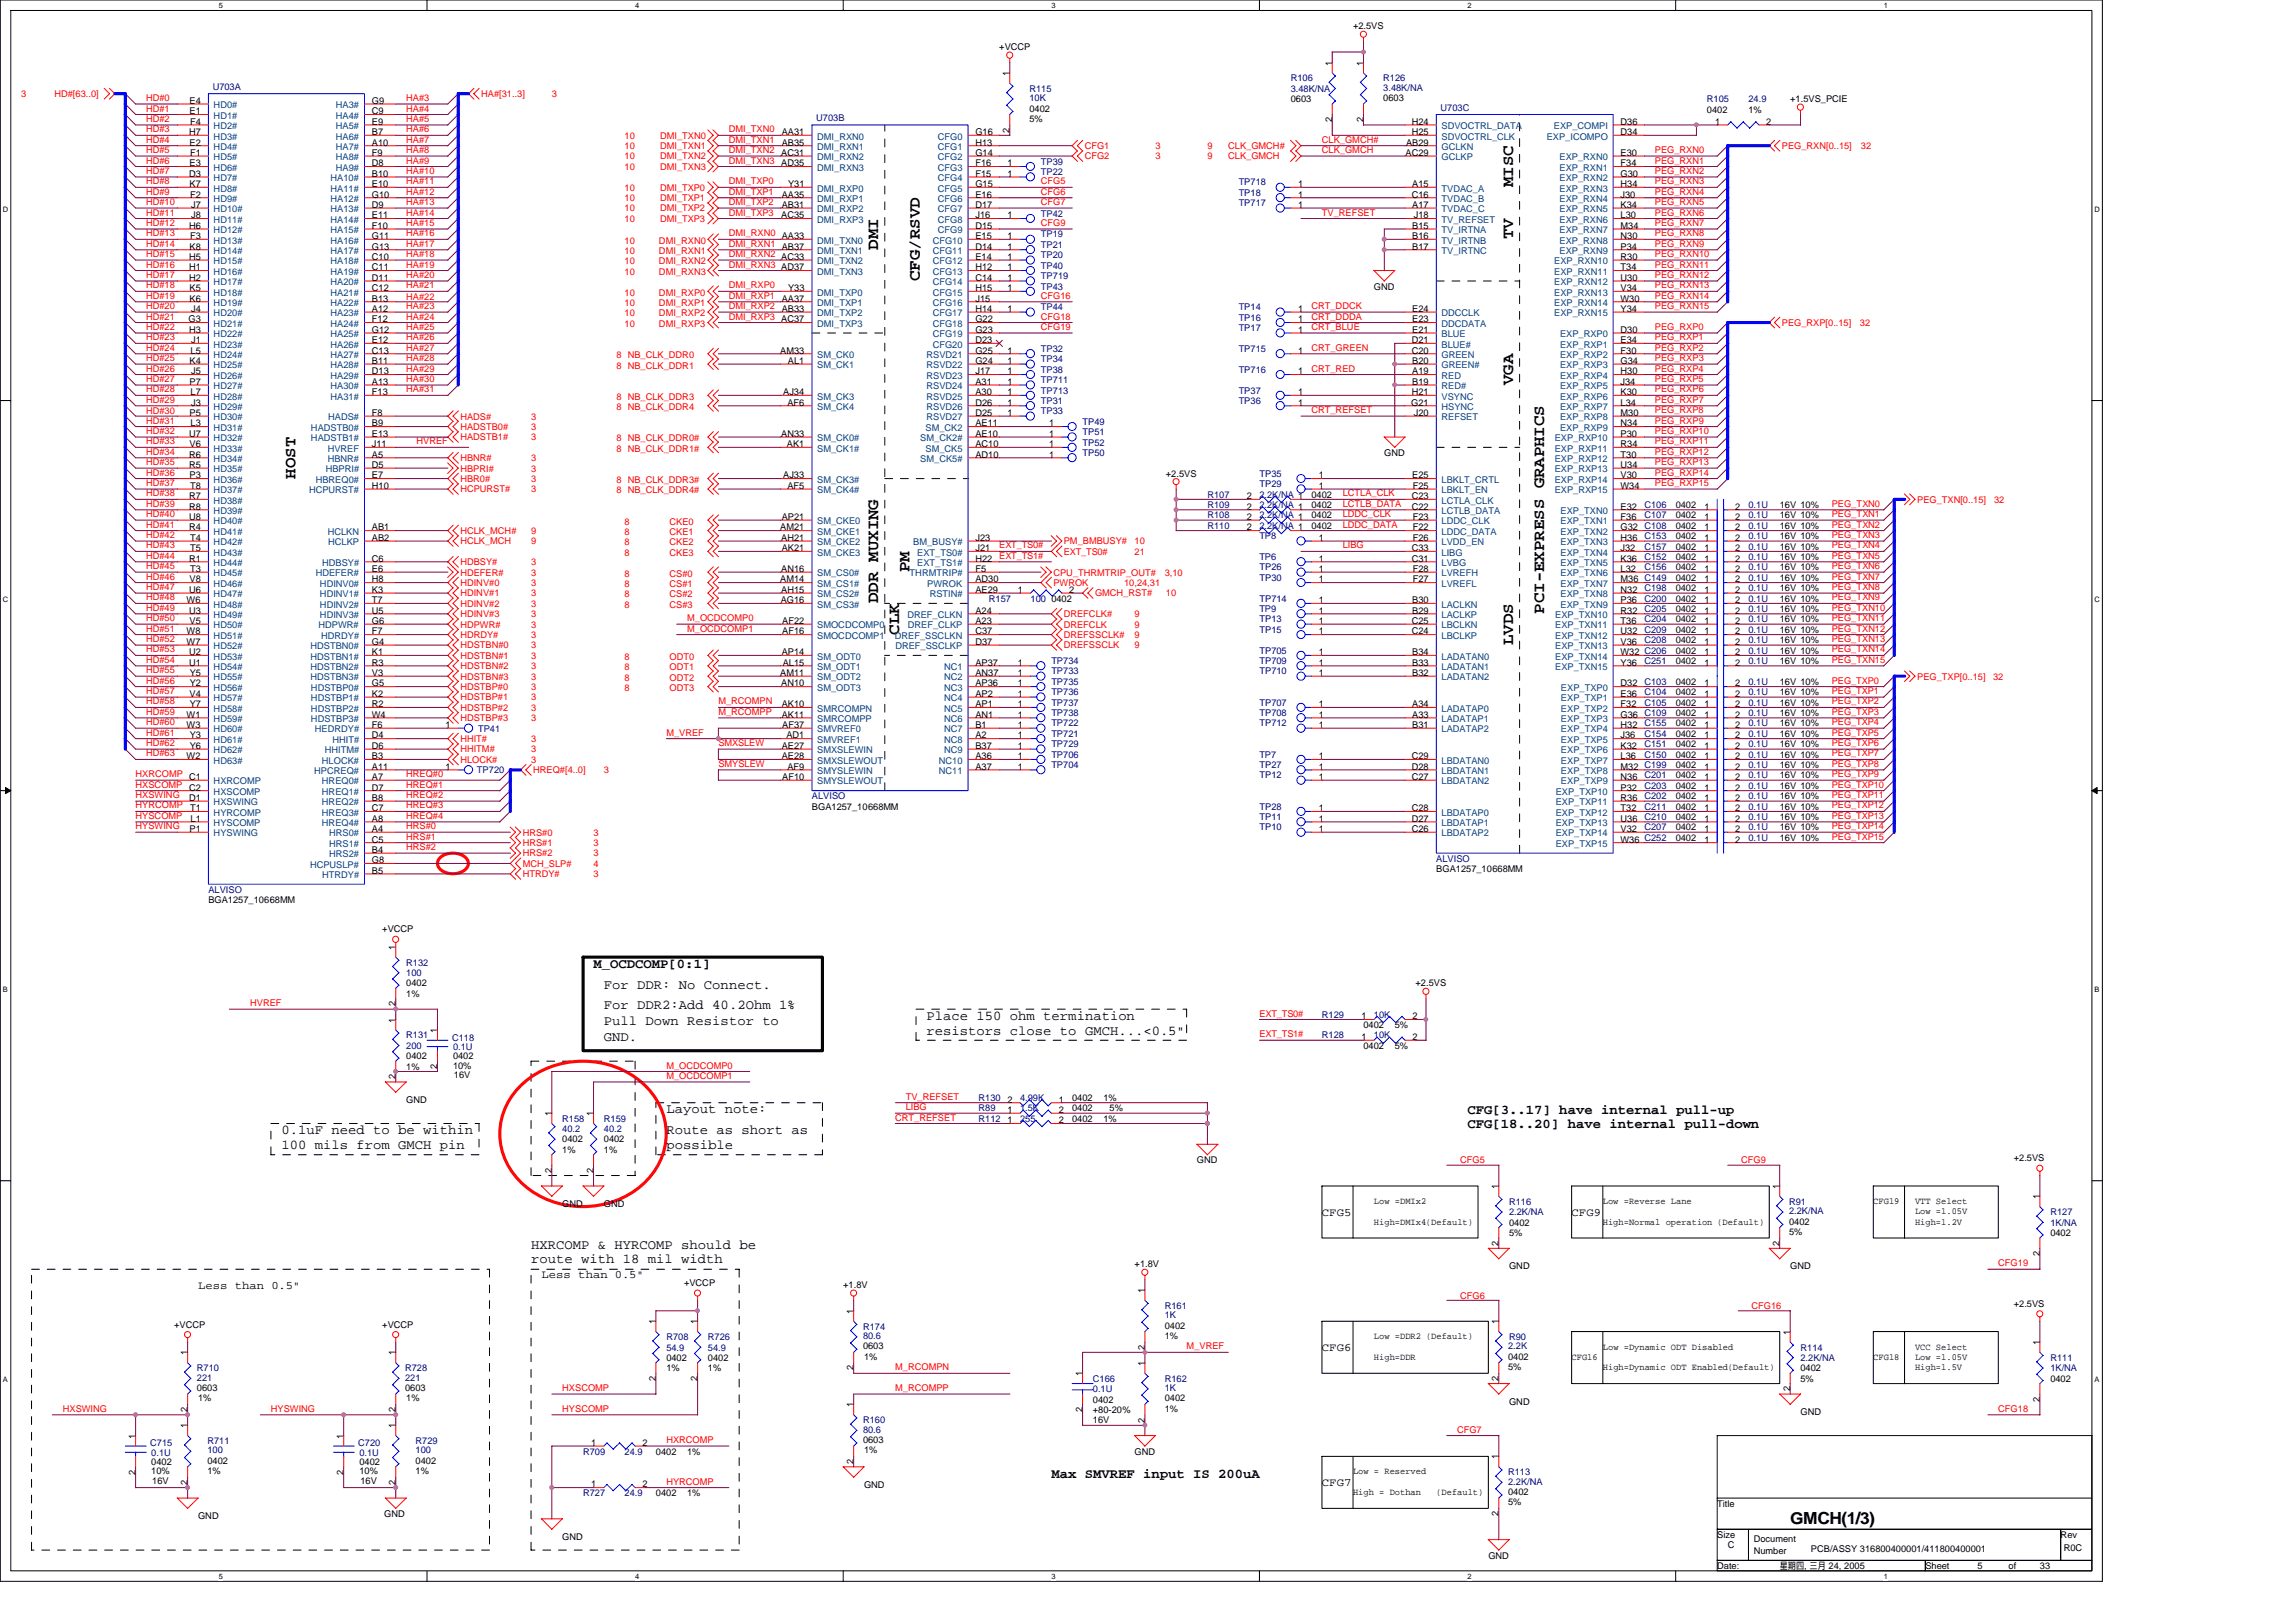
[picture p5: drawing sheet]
<svg xmlns="http://www.w3.org/2000/svg" width="297mm" height="210mm" viewBox="0 0 297 210" stroke-linecap="round" stroke-linejoin="round" font-family="sans-serif">
<defs><g id="words">
<g font-size="2.2">
<text x="195.7" y="24.2" transform="rotate(-90 195.7 24.2)">MISC</text>
<text x="113.6" y="32.3" transform="rotate(-90 113.6 32.3)">DMI</text>
<text x="195.7" y="31" transform="rotate(-90 195.7 31)">TV</text>
<text x="119" y="36.4" transform="rotate(-90 119 36.4)">CFG/RSVD</text>
<text x="195.7" y="49.8" transform="rotate(-90 195.7 49.8)">VGA</text>
<text x="38.2" y="61.9" transform="rotate(-90 38.2 61.9)">HOST</text>
<text x="117.7" y="74" transform="rotate(-90 117.7 74)">PM</text>
<text x="113.6" y="78.1" transform="rotate(-90 113.6 78.1)">DDR MUXING</text>
<text x="116.3" y="82.1" transform="rotate(-90 116.3 82.1)">CLK</text>
<text x="195.7" y="83.5" transform="rotate(-90 195.7 83.5)">LVDS</text>
<text x="199.8" y="79.4" transform="rotate(-90 199.8 79.4)">PCI-EXPRESS GRAPHICS</text>
<text x="231.6" y="197.2">GMCH(1/3)</text>
</g>
<g font-size="1.8">
<text x="76.8" y="125.3">M_OCDCOMP[0:1]</text>
<text x="78.1" y="127.9">For DDR: No Connect.</text>
<text x="78.1" y="130.6">For DDR2:Add 40.2Ohm 1%</text>
<text x="119.9" y="132">Place 150 ohm termination</text>
<text x="78.1" y="132.7">Pull Down Resistor to</text>
<text x="78.1" y="134.7">GND.</text>
<text x="119.9" y="133.9">resistors close to GMCH...&lt;0.5&quot;</text>
<text x="36.4" y="146.8">0.1uF need to be within</text>
<text x="36.4" y="148.7">100 mils from GMCH pin</text>
<text x="86.2" y="146.8">Route as short as</text>
<text x="86.2" y="148.7">possible</text>
<text x="86.2" y="144.1">Layout note:</text>
<text x="189.9" y="144.1">CFG[3..17] have internal pull-up</text>
<text x="189.9" y="145.9">CFG[18..20] have internal pull-down</text>
<text x="68.7" y="161.6">HXRCOMP &amp; HYRCOMP should be</text>
<text x="68.7" y="163.5">route with 18 mil width</text>
<text x="136" y="191.2">Max SMVREF input IS 200uA</text>
</g>
<g font-size="1.5">
<text x="171" y="157.4">CFG5</text>
<text x="203.3" y="157.4">CFG9</text>
<text x="25.6" y="166.8">Less than 0.5&quot;</text>
<text x="70.1" y="165.4">Less than 0.5&quot;</text>
<text x="171" y="174.9">CFG6</text>
<text x="171" y="192.4">CFG7</text>
</g>
<g font-size="1.2">
<text x="175" y="3.8">+2.5VS</text>
<text x="129.3" y="6.5">+VCCP</text>
<text x="130.6" y="9.8" transform="rotate(-90 130.6 9.8)">1</text>
<text x="172.3" y="8.5" transform="rotate(-90 172.3 8.5)">1</text>
<text x="176.4" y="8.5" transform="rotate(-90 176.4 8.5)">1</text>
<text x="24.5" y="17.5">H7</text>
<text x="24.5" y="13.4">E4</text>
<text x="24.5" y="14.8">E1</text>
<text x="24.6" y="16.2">F4</text>
<text x="48.1" y="13.4">G9</text>
<text x="48.1" y="14.8">C9</text>
<text x="48.1" y="16.2">E9</text>
<text x="48.1" y="17.5">B7</text>
<text x="101.1" y="17.5">AA31</text>
<text x="126.2" y="17.5">G16</text>
<text x="130.6" y="17.2" transform="rotate(-90 130.6 17.2)">2</text>
<text x="133.2" y="14.4">0402</text>
<text x="133.2" y="15.8">5%</text>
<text x="167" y="13.2">0603</text>
<text x="172.3" y="15.8" transform="rotate(-90 172.3 15.8)">2</text>
<text x="176.4" y="15.8" transform="rotate(-90 176.4 15.8)">2</text>
<text x="179" y="13.1">0603</text>
<text x="182.6" y="16.2">H24</text>
<text x="182.6" y="17.5">H25</text>
<text x="209.7" y="16.2">D36</text>
<text x="209.7" y="17.5">D34</text>
<text x="220.8" y="14.6">0402</text>
<text x="221.9" y="16.2">1</text>
<text x="226.2" y="14.6">1%</text>
<text x="228.5" y="16.2">2</text>
<text x="231.6" y="13.2">+1.5VS_PCIE</text>
<text x="24.5" y="22.9">D3</text>
<text x="24.5" y="18.8">E2</text>
<text x="24.5" y="21.5">E3</text>
<text x="24.6" y="20.2">F1</text>
<text x="48.1" y="18.8">A10</text>
<text x="48.1" y="20.2">F9</text>
<text x="48.1" y="21.5">D8</text>
<text x="48.1" y="22.9">B10</text>
<text x="101.1" y="20.2">AC31</text>
<text x="101.1" y="21.5">AD35</text>
<text x="101.1" y="18.8">AB35</text>
<text x="126.2" y="18.8">H13</text>
<text x="126.2" y="20.2">G14</text>
<text x="126.2" y="21.5">F16</text>
<text x="126.2" y="22.9">F15</text>
<text x="130.3" y="21.5">1</text>
<text x="130.3" y="22.9">1</text>
<text x="181.8" y="20.2">AC29</text>
<text x="181.9" y="18.8">AB29</text>
<text x="209.7" y="20.2">E30</text>
<text x="209.7" y="21.5">F34</text>
<text x="209.7" y="22.9">G30</text>
<text x="24.5" y="29.6">H6</text>
<text x="24.5" y="24.2">K7</text>
<text x="24.6" y="25.6">F2</text>
<text x="24.7" y="26.9">J7</text>
<text x="24.7" y="28.3">J8</text>
<text x="48.1" y="24.2">E10</text>
<text x="48.1" y="25.6">G10</text>
<text x="48.1" y="26.9">D9</text>
<text x="48.1" y="28.3">E11</text>
<text x="48.1" y="29.6">F10</text>
<text x="101.1" y="28.3">AC35</text>
<text x="101.1" y="25.6">AA35</text>
<text x="101.1" y="26.9">AB31</text>
<text x="102" y="24.2">Y31</text>
<text x="126.2" y="24.2">G15</text>
<text x="126.2" y="25.6">E16</text>
<text x="126.2" y="26.9">D17</text>
<text x="126.2" y="28.3">J16</text>
<text x="126.2" y="29.6">D15</text>
<text x="130.3" y="28.3">1</text>
<text x="167.9" y="26.9">1</text>
<text x="167.9" y="25.6">1</text>
<text x="167.9" y="24.2">1</text>
<text x="182.6" y="25.6">C16</text>
<text x="182.7" y="24.2">A15</text>
<text x="182.7" y="26.9">A17</text>
<text x="182.7" y="29.6">B15</text>
<text x="182.9" y="28.3">J18</text>
<text x="209.7" y="24.2">H34</text>
<text x="209.7" y="25.6">J30</text>
<text x="209.7" y="26.9">K34</text>
<text x="209.7" y="28.3">L30</text>
<text x="209.7" y="29.6">M34</text>
<text x="24.5" y="33.6">H5</text>
<text x="24.5" y="35">H1</text>
<text x="24.5" y="32.3">K8</text>
<text x="24.6" y="30.9">F3</text>
<text x="48.1" y="30.9">G11</text>
<text x="48.1" y="32.3">G13</text>
<text x="48.1" y="33.6">C10</text>
<text x="48.1" y="35">C11</text>
<text x="101.1" y="33.6">AC33</text>
<text x="101.1" y="35">AD37</text>
<text x="101.1" y="30.9">AA33</text>
<text x="101.1" y="32.3">AB37</text>
<text x="126.2" y="30.9">E15</text>
<text x="126.2" y="32.3">D14</text>
<text x="126.2" y="33.6">E14</text>
<text x="126.2" y="35">H12</text>
<text x="130.3" y="32.3">1</text>
<text x="130.3" y="33.6">1</text>
<text x="130.3" y="35">1</text>
<text x="130.3" y="30.9">1</text>
<text x="182.7" y="30.9">B16</text>
<text x="182.7" y="32.3">B17</text>
<text x="209.7" y="30.9">N30</text>
<text x="209.7" y="32.3">P34</text>
<text x="209.7" y="33.6">R30</text>
<text x="209.7" y="35">T34</text>
<text x="24.4" y="41.7">G3</text>
<text x="24.5" y="36.3">H2</text>
<text x="24.5" y="37.7">K5</text>
<text x="24.5" y="39">K6</text>
<text x="24.7" y="40.4">J4</text>
<text x="48.1" y="36.3">D11</text>
<text x="48.1" y="37.7">C12</text>
<text x="48.1" y="39">B13</text>
<text x="48.1" y="40.4">A12</text>
<text x="48.1" y="41.7">F12</text>
<text x="101.1" y="41.7">AC37</text>
<text x="101.1" y="39">AA37</text>
<text x="101.1" y="40.4">AB33</text>
<text x="102" y="37.7">Y33</text>
<text x="126.2" y="36.3">C14</text>
<text x="126.2" y="37.7">H15</text>
<text x="126.2" y="39">J15</text>
<text x="126.2" y="40.4">H14</text>
<text x="126.2" y="41.7">G22</text>
<text x="130.3" y="36.3">1</text>
<text x="130.3" y="37.7">1</text>
<text x="130.3" y="40.4">1</text>
<text x="167.9" y="41.7">1</text>
<text x="167.9" y="40.4">1</text>
<text x="177.8" y="37.5">GND</text>
<text x="182.7" y="40.4">E24</text>
<text x="182.7" y="41.7">E23</text>
<text x="209.7" y="36.3">U30</text>
<text x="209.7" y="37.7">V34</text>
<text x="209.7" y="39">W30</text>
<text x="209.7" y="40.4">Y34</text>
<text x="24.5" y="43.1">H3</text>
<text x="24.5" y="47.1">K4</text>
<text x="24.7" y="45.8">L5</text>
<text x="24.7" y="44.4">J1</text>
<text x="48.1" y="43.1">G12</text>
<text x="48.1" y="44.4">E12</text>
<text x="48.1" y="45.8">C13</text>
<text x="48.1" y="47.1">B11</text>
<text x="100.9" y="45.8">AM33</text>
<text x="101.9" y="47.1">AL1</text>
<text x="126.2" y="43.1">G23</text>
<text x="126.2" y="44.4">D23</text>
<text x="126.2" y="45.8">G25</text>
<text x="126.2" y="47.1">G24</text>
<text x="130.3" y="47.1">1</text>
<text x="130.3" y="45.8">1</text>
<text x="167.9" y="43.1">1</text>
<text x="167.9" y="45.8">1</text>
<text x="182.6" y="44.4">D21</text>
<text x="182.6" y="45.8">C20</text>
<text x="182.7" y="43.1">E21</text>
<text x="182.7" y="47.1">B20</text>
<text x="209.7" y="43.1">D30</text>
<text x="209.7" y="44.4">E34</text>
<text x="209.7" y="45.8">F30</text>
<text x="209.7" y="47.1">G34</text>
<text x="24.5" y="49.8">P7</text>
<text x="24.5" y="53.8">P5</text>
<text x="24.7" y="51.1">L7</text>
<text x="24.7" y="48.5">J5</text>
<text x="24.7" y="52.5">J3</text>
<text x="48.1" y="48.5">D13</text>
<text x="48.1" y="49.8">A13</text>
<text x="48.1" y="51.1">F13</text>
<text x="48.1" y="53.8">F8</text>
<text x="101.3" y="51.1">AJ34</text>
<text x="101.9" y="52.5">AF6</text>
<text x="126.2" y="48.5">J17</text>
<text x="126.2" y="49.8">A31</text>
<text x="126.2" y="51.1">A30</text>
<text x="126.2" y="52.5">D26</text>
<text x="126.2" y="53.8">D25</text>
<text x="130.3" y="48.5">1</text>
<text x="130.3" y="49.8">1</text>
<text x="130.3" y="51.1">1</text>
<text x="130.3" y="52.5">1</text>
<text x="130.3" y="53.8">1</text>
<text x="167.9" y="48.5">1</text>
<text x="167.9" y="51.1">1</text>
<text x="167.9" y="52.5">1</text>
<text x="182.6" y="52.5">G21</text>
<text x="182.6" y="51.1">H21</text>
<text x="182.7" y="48.5">A19</text>
<text x="182.7" y="49.8">B19</text>
<text x="182.9" y="53.8">J20</text>
<text x="209.7" y="48.5">H30</text>
<text x="209.7" y="49.8">J34</text>
<text x="209.7" y="51.1">K30</text>
<text x="209.7" y="52.5">L34</text>
<text x="209.7" y="53.8">M30</text>
<text x="24.5" y="56.5">U7</text>
<text x="24.5" y="59.2">R6</text>
<text x="24.5" y="57.9">V6</text>
<text x="24.7" y="55.2">L3</text>
<text x="48.1" y="55.2">B9</text>
<text x="48.1" y="56.5">E13</text>
<text x="48.1" y="57.9">J11</text>
<text x="48.1" y="59.2">A5</text>
<text x="101.1" y="56.5">AN33</text>
<text x="101.8" y="57.9">AK1</text>
<text x="126.2" y="55.2">AE11</text>
<text x="126.2" y="56.5">AE10</text>
<text x="126.2" y="57.9">AC10</text>
<text x="126.2" y="59.2">AD10</text>
<text x="135.7" y="59.2">1</text>
<text x="135.7" y="57.9">1</text>
<text x="135.7" y="55.2">1</text>
<text x="135.7" y="56.5">1</text>
<text x="179.1" y="59">GND</text>
<text x="209.7" y="55.2">N34</text>
<text x="209.7" y="56.5">P30</text>
<text x="209.7" y="57.9">R34</text>
<text x="209.7" y="59.2">T30</text>
<text x="24.5" y="60.6">R5</text>
<text x="24.5" y="64.6">R7</text>
<text x="24.5" y="66">R8</text>
<text x="24.5" y="61.9">P3</text>
<text x="24.6" y="63.3">T8</text>
<text x="48.1" y="60.6">D5</text>
<text x="48.1" y="61.9">E7</text>
<text x="48.1" y="63.3">H10</text>
<text x="101.3" y="61.9">AJ33</text>
<text x="101.9" y="63.3">AF5</text>
<text x="150.8" y="61.7">+2.5VS</text>
<text x="161.3" y="64.6">2</text>
<text x="161.3" y="66">2</text>
<text x="169.7" y="64.4">0402</text>
<text x="169.7" y="65.7">0402</text>
<text x="170.6" y="61.9">1</text>
<text x="170.6" y="63.3">1</text>
<text x="182.6" y="64.6">C23</text>
<text x="182.6" y="66">C22</text>
<text x="182.7" y="61.9">E25</text>
<text x="182.8" y="63.3">F25</text>
<text x="209.7" y="60.6">U34</text>
<text x="209.7" y="61.9">V30</text>
<text x="209.7" y="63.3">W34</text>
<text x="209.7" y="66">E32</text>
<text x="216.8" y="65.7">0402</text>
<text x="220.5" y="66">1</text>
<text x="224.5" y="66">2</text>
<text x="230.2" y="65.7">16V 10%</text>
<text x="24.5" y="67.3">U8</text>
<text x="24.5" y="68.6">R4</text>
<text x="24.6" y="70">T4</text>
<text x="24.6" y="71.3">T5</text>
<text x="48.1" y="68.6">AB1</text>
<text x="48.1" y="70">AB2</text>
<text x="100.9" y="68.6">AM21</text>
<text x="101.1" y="70">AH21</text>
<text x="101.1" y="67.3">AP21</text>
<text x="101.1" y="71.3">AK21</text>
<text x="126.2" y="70">J23</text>
<text x="126.2" y="71.3">J21</text>
<text x="161.3" y="68.6">2</text>
<text x="161.3" y="67.3">2</text>
<text x="169.7" y="68.4">0402</text>
<text x="169.7" y="67.1">0402</text>
<text x="170.6" y="70">1</text>
<text x="182.6" y="71.3">C33</text>
<text x="182.8" y="67.3">F23</text>
<text x="182.8" y="68.6">F22</text>
<text x="182.8" y="70">F26</text>
<text x="209.7" y="67.3">F36</text>
<text x="209.7" y="68.6">G32 C108</text>
<text x="209.7" y="70">H36</text>
<text x="209.7" y="71.3">J32</text>
<text x="216.8" y="67.1">0402</text>
<text x="216.8" y="68.4">0402</text>
<text x="216.8" y="69.8">0402</text>
<text x="216.8" y="71.1">0402</text>
<text x="220.5" y="67.3">1</text>
<text x="220.5" y="68.6">1</text>
<text x="220.5" y="70">1</text>
<text x="220.5" y="71.3">1</text>
<text x="224.5" y="67.3">2</text>
<text x="224.5" y="68.6">2</text>
<text x="224.5" y="70">2</text>
<text x="224.5" y="71.3">2</text>
<text x="230.2" y="67.1">16V 10%</text>
<text x="230.2" y="68.4">16V 10%</text>
<text x="230.2" y="69.8">16V 10%</text>
<text x="230.2" y="71.1">16V 10%</text>
<text x="24.5" y="72.7">R1</text>
<text x="24.5" y="76.7">U6</text>
<text x="24.5" y="75.4">V8</text>
<text x="24.6" y="74">T3</text>
<text x="48.1" y="72.7">C6</text>
<text x="48.1" y="74">E6</text>
<text x="48.1" y="75.4">H8</text>
<text x="48.1" y="76.7">K3</text>
<text x="100.9" y="75.4">AM14</text>
<text x="101.1" y="74">AN16</text>
<text x="101.1" y="76.7">AH15</text>
<text x="126.2" y="72.7">H22</text>
<text x="126.2" y="74">F5</text>
<text x="126.2" y="75.4">AD30</text>
<text x="126.2" y="76.7">AE29</text>
<text x="131.7" y="76.7">1</text>
<text x="136" y="77.9">0402</text>
<text x="138.3" y="76.7">2</text>
<text x="170.6" y="72.7">1</text>
<text x="170.6" y="74">1</text>
<text x="170.6" y="75.4">1</text>
<text x="182.6" y="72.7">C31</text>
<text x="182.8" y="74">F28</text>
<text x="182.8" y="75.4">F27</text>
<text x="209.7" y="72.7">K36</text>
<text x="209.7" y="74">L32</text>
<text x="209.7" y="75.4">M36 C149</text>
<text x="209.7" y="76.7">N32</text>
<text x="216.8" y="72.5">0402</text>
<text x="216.8" y="77.9">0402</text>
<text x="216.8" y="73.8">0402</text>
<text x="216.8" y="76.5">0402</text>
<text x="216.8" y="75.1">0402</text>
<text x="220.5" y="72.7">1</text>
<text x="220.5" y="74">1</text>
<text x="220.5" y="76.7">1</text>
<text x="220.5" y="75.4">1</text>
<text x="224.5" y="72.7">2</text>
<text x="224.5" y="74">2</text>
<text x="224.5" y="76.7">2</text>
<text x="224.5" y="75.4">2</text>
<text x="230.2" y="72.5">16V 10%</text>
<text x="230.2" y="77.9">16V 10%</text>
<text x="230.2" y="73.8">16V 10%</text>
<text x="230.2" y="76.5">16V 10%</text>
<text x="230.2" y="75.1">16V 10%</text>
<text x="24.1" y="78.1">W6</text>
<text x="24.1" y="82.1">W8</text>
<text x="24.1" y="83.5">W7</text>
<text x="24.5" y="79.4">U3</text>
<text x="24.5" y="80.8">V5</text>
<text x="48.1" y="78.1">T7</text>
<text x="48.1" y="79.4">U5</text>
<text x="48.1" y="80.8">G6</text>
<text x="48.1" y="82.1">F7</text>
<text x="48.1" y="83.5">G4</text>
<text x="101" y="78.1">AG16</text>
<text x="101.2" y="80.8">AF22</text>
<text x="101.2" y="82.1">AF16</text>
<text x="126.2" y="79.4">A24</text>
<text x="126.2" y="80.8">A23</text>
<text x="126.2" y="82.1">C37</text>
<text x="126.2" y="83.5">D37</text>
<text x="170.6" y="80.8">1</text>
<text x="170.6" y="82.1">1</text>
<text x="170.6" y="78.1">1</text>
<text x="170.6" y="79.4">1</text>
<text x="182.6" y="80.8">C25</text>
<text x="182.6" y="82.1">C24</text>
<text x="182.7" y="78.1">B30</text>
<text x="182.7" y="79.4">B29</text>
<text x="209.7" y="78.1">P36</text>
<text x="209.7" y="79.4">R32</text>
<text x="209.7" y="80.8">T36</text>
<text x="209.7" y="82.1">U32</text>
<text x="209.7" y="83.5">V36</text>
<text x="216.8" y="80.5">0402</text>
<text x="216.8" y="83.2">0402</text>
<text x="216.8" y="79.2">0402</text>
<text x="216.8" y="81.9">0402</text>
<text x="220.5" y="80.8">1</text>
<text x="220.5" y="78.1">1</text>
<text x="220.5" y="83.5">1</text>
<text x="220.5" y="79.4">1</text>
<text x="220.5" y="82.1">1</text>
<text x="224.5" y="80.8">2</text>
<text x="224.5" y="78.1">2</text>
<text x="224.5" y="83.5">2</text>
<text x="224.5" y="79.4">2</text>
<text x="224.5" y="82.1">2</text>
<text x="230.2" y="80.5">16V 10%</text>
<text x="230.2" y="83.2">16V 10%</text>
<text x="230.2" y="79.2">16V 10%</text>
<text x="230.2" y="81.9">16V 10%</text>
<text x="24.5" y="84.8">U2</text>
<text x="24.5" y="86.1">U1</text>
<text x="24.5" y="87.5">Y5</text>
<text x="24.5" y="88.8">Y2</text>
<text x="48.1" y="84.8">K1</text>
<text x="48.1" y="86.1">R3</text>
<text x="48.1" y="87.5">V3</text>
<text x="48.1" y="88.8">G5</text>
<text x="100.9" y="87.5">AM11</text>
<text x="101.1" y="88.8">AN10</text>
<text x="101.1" y="84.8">AP14</text>
<text x="101.3" y="86.1">AL15</text>
<text x="126.2" y="86.1">AP37</text>
<text x="126.2" y="87.5">AN37</text>
<text x="126.2" y="88.8">AP36</text>
<text x="131.7" y="86.1">1</text>
<text x="131.7" y="87.5">1</text>
<text x="131.7" y="88.8">1</text>
<text x="170.6" y="84.8">1</text>
<text x="170.6" y="86.1">1</text>
<text x="170.6" y="87.5">1</text>
<text x="182.7" y="84.8">B34</text>
<text x="182.7" y="86.1">B33</text>
<text x="182.7" y="87.5">B32</text>
<text x="209.7" y="84.8">W32 C206</text>
<text x="209.7" y="86.1">Y36</text>
<text x="209.7" y="88.8">D32</text>
<text x="216.8" y="85.9">0402</text>
<text x="216.8" y="84.6">0402</text>
<text x="216.8" y="88.6">0402</text>
<text x="216.8" y="90">0402</text>
<text x="220.5" y="86.1">1</text>
<text x="220.5" y="84.8">1</text>
<text x="220.5" y="88.8">1</text>
<text x="224.5" y="86.1">2</text>
<text x="224.5" y="84.8">2</text>
<text x="224.5" y="88.8">2</text>
<text x="230.2" y="85.9">16V 10%</text>
<text x="230.2" y="84.6">16V 10%</text>
<text x="230.2" y="88.6">16V 10%</text>
<text x="230.2" y="90">16V 10%</text>
<text x="24.1" y="92.9">W1</text>
<text x="24.1" y="94.2">W3</text>
<text x="24.5" y="90.2">V4</text>
<text x="24.5" y="91.5">Y7</text>
<text x="24.5" y="95.6">Y3</text>
<text x="48.1" y="90.2">K2</text>
<text x="48.1" y="91.5">R2</text>
<text x="48.1" y="92.9">W4</text>
<text x="48.1" y="94.2">F6</text>
<text x="48.1" y="95.6">D4</text>
<text x="57.7" y="94.2">1</text>
<text x="101.1" y="91.5">AK10</text>
<text x="101.1" y="92.9">AK11</text>
<text x="101.2" y="94.2">AF37</text>
<text x="101.7" y="95.6">AD1</text>
<text x="126.2" y="90.2">AP2</text>
<text x="126.2" y="91.5">AP1</text>
<text x="126.2" y="92.9">AN1</text>
<text x="126.2" y="94.2">B1</text>
<text x="126.2" y="95.6">A2</text>
<text x="131.7" y="95.6">1</text>
<text x="131.7" y="90.2">1</text>
<text x="131.7" y="91.5">1</text>
<text x="131.7" y="92.9">1</text>
<text x="131.7" y="94.2">1</text>
<text x="170.6" y="91.5">1</text>
<text x="170.6" y="92.9">1</text>
<text x="170.6" y="94.2">1</text>
<text x="182.7" y="91.5">A34</text>
<text x="182.7" y="92.9">A33</text>
<text x="182.7" y="94.2">B31</text>
<text x="209.7" y="90.2">E36</text>
<text x="209.7" y="91.5">F32</text>
<text x="209.7" y="92.9">G36 C109</text>
<text x="209.7" y="94.2">H32</text>
<text x="209.7" y="95.6">J36</text>
<text x="216.8" y="95.3">0402</text>
<text x="216.8" y="92.6">0402</text>
<text x="216.8" y="94">0402</text>
<text x="216.8" y="91.3">0402</text>
<text x="220.5" y="95.6">1</text>
<text x="220.5" y="92.9">1</text>
<text x="220.5" y="94.2">1</text>
<text x="220.5" y="91.5">1</text>
<text x="220.5" y="90.2">1</text>
<text x="224.5" y="95.6">2</text>
<text x="224.5" y="92.9">2</text>
<text x="224.5" y="94.2">2</text>
<text x="224.5" y="91.5">2</text>
<text x="224.5" y="90.2">2</text>
<text x="230.2" y="95.3">16V 10%</text>
<text x="230.2" y="92.6">16V 10%</text>
<text x="230.2" y="94">16V 10%</text>
<text x="230.2" y="91.3">16V 10%</text>
<text x="24.1" y="98.3">W2</text>
<text x="24.5" y="100.9">C1</text>
<text x="24.5" y="96.9">Y6</text>
<text x="48.1" y="96.9">D6</text>
<text x="48.1" y="98.3">B3</text>
<text x="48.1" y="99.6">A11</text>
<text x="48.1" y="100.9">A7</text>
<text x="57.7" y="99.6">1</text>
<text x="101.1" y="96.9">AE27</text>
<text x="101.1" y="98.3">AE28</text>
<text x="101.2" y="100.9">AF10</text>
<text x="101.9" y="99.6">AF9</text>
<text x="126.2" y="96.9">B37</text>
<text x="126.2" y="98.3">A36</text>
<text x="126.2" y="99.6">A37</text>
<text x="131.7" y="96.9">1</text>
<text x="131.7" y="98.3">1</text>
<text x="131.7" y="99.6">1</text>
<text x="170.6" y="100.9">1</text>
<text x="170.6" y="98.3">1</text>
<text x="170.6" y="99.6">1</text>
<text x="182.6" y="98.3">C29</text>
<text x="182.6" y="99.6">D28</text>
<text x="182.6" y="100.9">C27</text>
<text x="209.7" y="96.9">K32</text>
<text x="209.7" y="98.3">L36</text>
<text x="209.7" y="99.6">M32 C199</text>
<text x="209.7" y="100.9">N36</text>
<text x="216.8" y="98">0402</text>
<text x="216.8" y="100.7">0402</text>
<text x="216.8" y="99.4">0402</text>
<text x="216.8" y="96.7">0402</text>
<text x="220.5" y="98.3">1</text>
<text x="220.5" y="100.9">1</text>
<text x="220.5" y="99.6">1</text>
<text x="220.5" y="96.9">1</text>
<text x="224.5" y="98.3">2</text>
<text x="224.5" y="100.9">2</text>
<text x="224.5" y="99.6">2</text>
<text x="224.5" y="96.9">2</text>
<text x="230.2" y="98">16V 10%</text>
<text x="230.2" y="100.7">16V 10%</text>
<text x="230.2" y="99.4">16V 10%</text>
<text x="230.2" y="96.7">16V 10%</text>
<text x="24.5" y="102.3">C2</text>
<text x="24.5" y="103.7">D1</text>
<text x="24.5" y="107.7">P1</text>
<text x="24.6" y="105">T1</text>
<text x="24.7" y="106.3">L1</text>
<text x="48.1" y="102.3">D7</text>
<text x="48.1" y="103.7">B8</text>
<text x="48.1" y="105">C7</text>
<text x="48.1" y="106.3">A8</text>
<text x="48.1" y="107.7">A4</text>
<text x="105" y="104.8">BGA1257_10668MM</text>
<text x="170.6" y="105">1</text>
<text x="170.6" y="106.3">1</text>
<text x="170.6" y="107.7">1</text>
<text x="182.6" y="105">C28</text>
<text x="182.6" y="106.3">D27</text>
<text x="182.6" y="107.7">C26</text>
<text x="209.7" y="102.3">P32</text>
<text x="209.7" y="103.7">R36</text>
<text x="209.7" y="105">T32</text>
<text x="209.7" y="106.3">U36</text>
<text x="209.7" y="107.7">V32</text>
<text x="216.8" y="103.4">0402</text>
<text x="216.8" y="102.1">0402</text>
<text x="216.8" y="107.5">0402</text>
<text x="216.8" y="106.1">0402</text>
<text x="216.8" y="104.8">0402</text>
<text x="220.5" y="103.7">1</text>
<text x="220.5" y="102.3">1</text>
<text x="220.5" y="107.7">1</text>
<text x="220.5" y="106.3">1</text>
<text x="220.5" y="105">1</text>
<text x="224.5" y="103.7">2</text>
<text x="224.5" y="102.3">2</text>
<text x="224.5" y="107.7">2</text>
<text x="224.5" y="106.3">2</text>
<text x="224.5" y="105">2</text>
<text x="230.2" y="103.4">16V 10%</text>
<text x="230.2" y="102.1">16V 10%</text>
<text x="230.2" y="107.5">16V 10%</text>
<text x="230.2" y="106.1">16V 10%</text>
<text x="230.2" y="104.8">16V 10%</text>
<text x="48.1" y="109">C5</text>
<text x="48.1" y="110.4">B4</text>
<text x="48.1" y="111.7">G8</text>
<text x="48.1" y="113.1">B5</text>
<text x="185.8" y="112.8">BGA1257_10668MM</text>
<text x="209.7" y="109">W36 C252</text>
<text x="216.8" y="108.8">0402</text>
<text x="220.5" y="109">1</text>
<text x="224.5" y="109">2</text>
<text x="230.2" y="108.8">16V 10%</text>
<text x="27" y="116.9">BGA1257_10668MM</text>
<text x="49.5" y="120.6">+VCCP</text>
<text x="51.2" y="122.9" transform="rotate(-90 51.2 122.9)">1</text>
<text x="51.2" y="130.2" transform="rotate(-90 51.2 130.2)">2</text>
<text x="52.6" y="127.7">0402</text>
<text x="52.6" y="129">1%</text>
<text x="176.1" y="131.9">1</text>
<text x="182.7" y="131.9">2</text>
<text x="183.1" y="127.7">+2.5VS</text>
<text x="51.2" y="132.3" transform="rotate(-90 51.2 132.3)">1</text>
<text x="52.6" y="137.1">0402</text>
<text x="56.6" y="133.7" transform="rotate(-90 56.6 133.7)">1</text>
<text x="58.6" y="137.1">0402</text>
<text x="176.1" y="134.6">1</text>
<text x="176.4" y="133">0402</text>
<text x="176.4" y="135.7">0402</text>
<text x="180.4" y="133">5%</text>
<text x="180.4" y="135.7">5%</text>
<text x="182.7" y="134.6">2</text>
<text x="51.2" y="139.7" transform="rotate(-90 51.2 139.7)">2</text>
<text x="52.6" y="142.7">GND</text>
<text x="52.6" y="138.4">1%</text>
<text x="56.6" y="138.3" transform="rotate(-90 56.6 138.3)">2</text>
<text x="58.6" y="138.3">10%</text>
<text x="58.7" y="139.5">16V</text>
<text x="130.3" y="142.7">2</text>
<text x="137" y="142.7">1</text>
<text x="138.7" y="142.5">0402</text>
<text x="138.7" y="143.8">0402</text>
<text x="142.7" y="142.5">1%</text>
<text x="143.5" y="143.8">5%</text>
<text x="71.4" y="144.4" transform="rotate(-90 71.4 144.4)">1</text>
<text x="72.7" y="147.8">0402</text>
<text x="72.7" y="149.2">1%</text>
<text x="76.8" y="144.4" transform="rotate(-90 76.8 144.4)">1</text>
<text x="78.1" y="147.8">0402</text>
<text x="78.1" y="149.2">1%</text>
<text x="130.3" y="144">1</text>
<text x="130.3" y="145.4">1</text>
<text x="137" y="144">2</text>
<text x="137" y="145.4">2</text>
<text x="138.7" y="145.2">0402</text>
<text x="142.7" y="145.2">1%</text>
<text x="71.4" y="151.8" transform="rotate(-90 71.4 151.8)">2</text>
<text x="76.8" y="151.8" transform="rotate(-90 76.8 151.8)">2</text>
<text x="154.9" y="150.5">GND</text>
<text x="177.8" y="155.8">Low =DMIx2</text>
<text x="193.9" y="153.9" transform="rotate(-90 193.9 153.9)">1</text>
<text x="207.4" y="155.8">Low =Reverse Lane</text>
<text x="230.2" y="153.9" transform="rotate(-90 230.2 153.9)">1</text>
<text x="242.4" y="155.8">CFG19</text>
<text x="247.8" y="155.8">VTT Select</text>
<text x="260.5" y="150.3">+2.5VS</text>
<text x="263.9" y="155.2" transform="rotate(-90 263.9 155.2)">1</text>
<text x="72.7" y="156.2">GND</text>
<text x="78.1" y="156.2">GND</text>
<text x="177.8" y="158.5">High=DMIx4(Default)</text>
<text x="193.9" y="161.2" transform="rotate(-90 193.9 161.2)">2</text>
<text x="195.2" y="158.6">0402</text>
<text x="195.2" y="160">5%</text>
<text x="207.4" y="158.5">High=Normal operation (Default)</text>
<text x="230.2" y="161.2" transform="rotate(-90 230.2 161.2)">2</text>
<text x="231.5" y="158.5">0402</text>
<text x="231.5" y="159.8">5%</text>
<text x="247.8" y="158.5">High=1.2V</text>
<text x="247.8" y="157.1">Low =1.05V</text>
<text x="265.3" y="160">0402</text>
<text x="88.5" y="166.4">+VCCP</text>
<text x="109.1" y="166.7">+1.8V</text>
<text x="146.8" y="164">+1.8V</text>
<text x="148.1" y="167.3" transform="rotate(-90 148.1 167.3)">1</text>
<text x="195.2" y="164.3">GND</text>
<text x="231.6" y="164.3">GND</text>
<text x="263.9" y="162.6" transform="rotate(-90 263.9 162.6)">2</text>
<text x="22.5" y="171.8">+VCCP</text>
<text x="49.5" y="171.8">+VCCP</text>
<text x="84.8" y="171.4" transform="rotate(-90 84.8 171.4)">1</text>
<text x="90.2" y="171.4" transform="rotate(-90 90.2 171.4)">1</text>
<text x="110.4" y="170" transform="rotate(-90 110.4 170)">1</text>
<text x="150.7" y="171.9">0402</text>
<text x="150.7" y="173.3">1%</text>
<text x="177.8" y="173.3">Low =DDR2 (Default)</text>
<text x="193.9" y="171.4" transform="rotate(-90 193.9 171.4)">1</text>
<text x="231.6" y="172.7" transform="rotate(-90 231.6 172.7)">1</text>
<text x="260.5" y="169.1">+2.5VS</text>
<text x="24.3" y="175.4" transform="rotate(-90 24.3 175.4)">1</text>
<text x="51.2" y="175.4" transform="rotate(-90 51.2 175.4)">1</text>
<text x="84.8" y="178.7" transform="rotate(-90 84.8 178.7)">2</text>
<text x="86.2" y="176.1">0402</text>
<text x="86.2" y="177.5">1%</text>
<text x="90.2" y="178.7" transform="rotate(-90 90.2 178.7)">2</text>
<text x="91.6" y="176.1">0402</text>
<text x="91.6" y="177.5">1%</text>
<text x="110.4" y="177.4" transform="rotate(-90 110.4 177.4)">2</text>
<text x="111.7" y="174.6">0603</text>
<text x="111.8" y="176">1%</text>
<text x="140" y="178.1" transform="rotate(-90 140 178.1)">1</text>
<text x="148.1" y="176.8" transform="rotate(-90 148.1 176.8)">1</text>
<text x="148.1" y="174.7" transform="rotate(-90 148.1 174.7)">2</text>
<text x="177.8" y="176">High=DDR</text>
<text x="193.9" y="178.7" transform="rotate(-90 193.9 178.7)">2</text>
<text x="195.1" y="176">0402</text>
<text x="195.1" y="177.3">5%</text>
<text x="203.3" y="176">CFG16</text>
<text x="207.4" y="174.6">Low =Dynamic ODT Disabled</text>
<text x="207.4" y="177.3">High=Dynamic ODT Enabled(Default)</text>
<text x="232.9" y="177.5">0402</text>
<text x="232.9" y="178.8">5%</text>
<text x="242.4" y="176">CFG18</text>
<text x="247.8" y="177.3">High=1.5V</text>
<text x="247.8" y="174.6">VCC Select</text>
<text x="247.8" y="176">Low =1.05V</text>
<text x="263.9" y="174.1" transform="rotate(-90 263.9 174.1)">1</text>
<text x="265.3" y="178.8">0402</text>
<text x="24.3" y="184.8" transform="rotate(-90 24.3 184.8)">1</text>
<text x="24.3" y="182.8" transform="rotate(-90 24.3 182.8)">2</text>
<text x="25.5" y="180">0603</text>
<text x="25.6" y="181.4">1%</text>
<text x="51.2" y="184.8" transform="rotate(-90 51.2 184.8)">1</text>
<text x="51.2" y="182.8" transform="rotate(-90 51.2 182.8)">2</text>
<text x="52.4" y="180">0603</text>
<text x="52.6" y="181.4">1%</text>
<text x="110.4" y="182.1" transform="rotate(-90 110.4 182.1)">1</text>
<text x="140" y="182.8" transform="rotate(-90 140 182.8)">2</text>
<text x="141.4" y="181.5">0402</text>
<text x="141.4" y="184.2">16V</text>
<text x="141.4" y="182.8">+80-20%</text>
<text x="148.1" y="184.1" transform="rotate(-90 148.1 184.1)">2</text>
<text x="150.7" y="181.4">0402</text>
<text x="150.7" y="182.7">1%</text>
<text x="195.2" y="181.8">GND</text>
<text x="231.6" y="180.1" transform="rotate(-90 231.6 180.1)">2</text>
<text x="232.9" y="183.1">GND</text>
<text x="263.9" y="181.4" transform="rotate(-90 263.9 181.4)">2</text>
<text x="17.5" y="190.8" transform="rotate(-90 17.5 190.8)">2</text>
<text x="17.5" y="186.2" transform="rotate(-90 17.5 186.2)">1</text>
<text x="19.6" y="189.6">0402</text>
<text x="19.6" y="190.8">10%</text>
<text x="26.8" y="189.4">0402</text>
<text x="26.8" y="190.8">1%</text>
<text x="44.4" y="190.8" transform="rotate(-90 44.4 190.8)">2</text>
<text x="44.4" y="186.2" transform="rotate(-90 44.4 186.2)">1</text>
<text x="46.5" y="189.6">0402</text>
<text x="46.5" y="190.8">10%</text>
<text x="53.8" y="189.4">0402</text>
<text x="53.8" y="190.8">1%</text>
<text x="76.5" y="187.1">1</text>
<text x="83.1" y="187.1">2</text>
<text x="84.9" y="188.2">0402</text>
<text x="88.9" y="188.2">1%</text>
<text x="110.4" y="189.5" transform="rotate(-90 110.4 189.5)">2</text>
<text x="111.7" y="186.8">0603</text>
<text x="111.8" y="188.1">1%</text>
<text x="146.8" y="188.2">GND</text>
<text x="175" y="190.8">Low = Reserved</text>
<text x="193.9" y="188.9" transform="rotate(-90 193.9 188.9)">1</text>
<text x="19.7" y="192">16V</text>
<text x="24.3" y="192.2" transform="rotate(-90 24.3 192.2)">2</text>
<text x="25.6" y="196.6">GND</text>
<text x="46.6" y="192">16V</text>
<text x="49.7" y="196.3">GND</text>
<text x="51.2" y="192.2" transform="rotate(-90 51.2 192.2)">2</text>
<text x="76.5" y="192.5">1</text>
<text x="83.1" y="192.5">2</text>
<text x="84.9" y="193.6">0402</text>
<text x="88.9" y="193.6">1%</text>
<text x="111.8" y="192.5">GND</text>
<text x="175" y="193.5">High = Dothan</text>
<text x="185.8" y="193.5">(Default)</text>
<text x="193.9" y="196.2" transform="rotate(-90 193.9 196.2)">2</text>
<text x="195.1" y="193.5">0402</text>
<text x="195.1" y="194.8">5%</text>
<text x="222.2" y="195">Title</text>
<text x="72.7" y="199.3">GND</text>
<text x="192.5" y="201.7">GND</text>
<text x="222.2" y="199">Size</text>
<text x="222.2" y="203">Date:</text>
<text x="223.5" y="200.3">C</text>
<text x="226.9" y="199.5">Document</text>
<text x="226.9" y="201.1">Number</text>
<text x="230.2" y="203">星期四, 三月 24, 2005</text>
<text x="234.3" y="200.9">PCB/ASSY 316800400001/411800400001</text>
<text x="249.1" y="203">Sheet</text>
<text x="255.8" y="203">5</text>
<text x="259.9" y="203">of</text>
<text x="263.9" y="203">33</text>
<text x="266.6" y="199">Rev</text>
<text x="267" y="200.7">R0C</text>
</g>
<g font-size="1.2" fill="#000080">
<text x="27.5" y="11.6">U703A</text>
<text x="133.2" y="11.9">R115</text>
<text x="167" y="10.5">R106</text>
<text x="167" y="11.9">3.48K/NA</text>
<text x="179" y="10.5">R126</text>
<text x="179" y="11.7">3.48K/NA</text>
<text x="105.6" y="15.6">U703B</text>
<text x="133.2" y="13.1">10K</text>
<text x="186.4" y="14.3">U703C</text>
<text x="220.8" y="13.2">R105</text>
<text x="226.2" y="13.2">24.9</text>
<text x="134.7" y="21.3">TP39</text>
<text x="134.7" y="22.6">TP22</text>
<text x="134.7" y="28">TP42</text>
<text x="160.2" y="26.7">TP717</text>
<text x="160.2" y="25.3">TP18</text>
<text x="160.2" y="24">TP718</text>
<text x="134.7" y="32.1">TP21</text>
<text x="134.7" y="33.4">TP20</text>
<text x="134.7" y="34.8">TP40</text>
<text x="134.7" y="30.7">TP19</text>
<text x="134.7" y="36.1">TP719</text>
<text x="134.7" y="37.5">TP43</text>
<text x="134.7" y="40.2">TP44</text>
<text x="160.2" y="41.5">TP16</text>
<text x="160.2" y="40.2">TP14</text>
<text x="134.7" y="46.9">TP34</text>
<text x="134.7" y="45.5">TP32</text>
<text x="160.2" y="42.8">TP17</text>
<text x="160.2" y="45.5">TP715</text>
<text x="134.7" y="48.2">TP38</text>
<text x="134.7" y="49.6">TP711</text>
<text x="134.7" y="50.9">TP713</text>
<text x="134.7" y="52.3">TP31</text>
<text x="134.7" y="53.6">TP33</text>
<text x="160.2" y="48.2">TP716</text>
<text x="160.2" y="50.9">TP37</text>
<text x="160.2" y="52.3">TP36</text>
<text x="140.1" y="59">TP50</text>
<text x="140.1" y="57.7">TP52</text>
<text x="140.1" y="54.9">TP49</text>
<text x="140.1" y="56.3">TP51</text>
<text x="156.2" y="64.4">R107</text>
<text x="156.2" y="65.7">R109</text>
<text x="162.9" y="64.4">2.2K/NA 1</text>
<text x="162.9" y="65.7">2.2K/NA 1</text>
<text x="162.9" y="61.7">TP35</text>
<text x="162.9" y="63">TP29</text>
<text x="212.7" y="65.7">C106</text>
<text x="226.2" y="65.7">0.1U</text>
<text x="156.2" y="68.4">R110</text>
<text x="156.2" y="67.1">R108</text>
<text x="162.9" y="68.4">2.2K/NA 1</text>
<text x="162.9" y="67.1">2.2K/NA 1</text>
<text x="162.9" y="69.8">TP8</text>
<text x="212.7" y="67.1">C107</text>
<text x="212.7" y="69.8">C153</text>
<text x="212.7" y="71.1">C157</text>
<text x="226.2" y="67.1">0.1U</text>
<text x="226.2" y="68.4">0.1U</text>
<text x="226.2" y="69.8">0.1U</text>
<text x="226.2" y="71.1">0.1U</text>
<text x="127.9" y="77.9">R157</text>
<text x="133.3" y="77.9">100</text>
<text x="162.9" y="72.5">TP6</text>
<text x="162.9" y="73.8">TP26</text>
<text x="162.9" y="75.1">TP30</text>
<text x="162.9" y="77.9">TP714</text>
<text x="212.7" y="72.5">C152</text>
<text x="212.7" y="77.9">C200</text>
<text x="212.7" y="73.8">C156</text>
<text x="212.7" y="76.5">C198</text>
<text x="226.2" y="72.5">0.1U</text>
<text x="226.2" y="77.9">0.1U</text>
<text x="226.2" y="73.8">0.1U</text>
<text x="226.2" y="76.5">0.1U</text>
<text x="226.2" y="75.1">0.1U</text>
<text x="162.9" y="80.5">TP13</text>
<text x="162.9" y="81.9">TP15</text>
<text x="162.9" y="79.2">TP9</text>
<text x="212.7" y="80.5">C204</text>
<text x="212.7" y="83.2">C208</text>
<text x="212.7" y="79.2">C205</text>
<text x="212.7" y="81.9">C209</text>
<text x="226.2" y="80.5">0.1U</text>
<text x="226.2" y="83.2">0.1U</text>
<text x="226.2" y="79.2">0.1U</text>
<text x="226.2" y="81.9">0.1U</text>
<text x="136" y="85.9">TP734</text>
<text x="136" y="87.3">TP733</text>
<text x="136" y="88.6">TP735</text>
<text x="136" y="90">TP736</text>
<text x="162.9" y="84.6">TP705</text>
<text x="162.9" y="85.9">TP709</text>
<text x="162.9" y="87.3">TP710</text>
<text x="212.7" y="85.9">C251</text>
<text x="212.7" y="88.6">C103</text>
<text x="212.7" y="90">C104</text>
<text x="226.2" y="85.9">0.1U</text>
<text x="226.2" y="84.6">0.1U</text>
<text x="226.2" y="88.6">0.1U</text>
<text x="226.2" y="90">0.1U</text>
<text x="61.8" y="94.7">TP41</text>
<text x="136" y="95.3">TP721</text>
<text x="136" y="91.3">TP737</text>
<text x="136" y="92.6">TP738</text>
<text x="136" y="94">TP722</text>
<text x="162.9" y="91.3">TP707</text>
<text x="162.9" y="92.6">TP708</text>
<text x="162.9" y="94">TP712</text>
<text x="212.7" y="95.3">C154</text>
<text x="212.7" y="94">C155</text>
<text x="212.7" y="91.3">C105</text>
<text x="226.2" y="95.3">0.1U</text>
<text x="226.2" y="92.6">0.1U</text>
<text x="226.2" y="94">0.1U</text>
<text x="226.2" y="91.3">0.1U</text>
<text x="61.7" y="100.1">TP720</text>
<text x="136" y="96.7">TP729</text>
<text x="136" y="98">TP706</text>
<text x="136" y="99.4">TP704</text>
<text x="162.9" y="100.7">TP12</text>
<text x="162.9" y="98">TP7</text>
<text x="162.9" y="99.4">TP27</text>
<text x="212.7" y="98">C150</text>
<text x="212.7" y="100.7">C201</text>
<text x="212.7" y="96.7">C151</text>
<text x="226.2" y="98">0.1U</text>
<text x="226.2" y="100.7">0.1U</text>
<text x="226.2" y="99.4">0.1U</text>
<text x="226.2" y="96.7">0.1U</text>
<text x="105" y="103.4">ALVISO</text>
<text x="162.9" y="104.8">TP28</text>
<text x="162.9" y="106.1">TP11</text>
<text x="162.9" y="107.5">TP10</text>
<text x="212.7" y="103.4">C202</text>
<text x="212.7" y="102.1">C203</text>
<text x="212.7" y="107.5">C207</text>
<text x="212.7" y="106.1">C210</text>
<text x="212.7" y="104.8">C211</text>
<text x="226.2" y="103.4">0.1U</text>
<text x="226.2" y="102.1">0.1U</text>
<text x="226.2" y="107.5">0.1U</text>
<text x="226.2" y="106.1">0.1U</text>
<text x="226.2" y="104.8">0.1U</text>
<text x="185.8" y="111.5">ALVISO</text>
<text x="226.2" y="108.8">0.1U</text>
<text x="27" y="115.5">ALVISO</text>
<text x="52.6" y="125">R132</text>
<text x="52.6" y="126.3">100</text>
<text x="171" y="131.7">R129</text>
<text x="177.8" y="131.7">10K</text>
<text x="52.6" y="134.4">R131</text>
<text x="52.6" y="135.7">200</text>
<text x="58.5" y="134.7">C118</text>
<text x="58.6" y="135.9">0.1U</text>
<text x="171" y="134.4">R128</text>
<text x="177.8" y="134.4">10K</text>
<text x="126.6" y="142.5">R130</text>
<text x="126.6" y="143.8">R89</text>
<text x="132" y="142.5">4.99K</text>
<text x="132" y="143.8">1.5K</text>
<text x="72.7" y="145.2">R158</text>
<text x="72.7" y="146.5">40.2</text>
<text x="78.1" y="145.2">R159</text>
<text x="78.1" y="146.5">40.2</text>
<text x="126.6" y="145.2">R112</text>
<text x="132" y="145.2">255</text>
<text x="195.2" y="155.9">R116</text>
<text x="231.5" y="155.9">R91</text>
<text x="195.2" y="157.3">2.2K/NA</text>
<text x="231.5" y="157.1">2.2K/NA</text>
<text x="265.3" y="157.3">R127</text>
<text x="265.3" y="158.6">1K/NA</text>
<text x="86.2" y="173.4">R708</text>
<text x="91.6" y="173.4">R726</text>
<text x="111.7" y="172.1">R174</text>
<text x="111.7" y="173.3">80.6</text>
<text x="150.7" y="169.4">R161</text>
<text x="150.7" y="170.6">1K</text>
<text x="195.2" y="173.4">R90</text>
<text x="25.5" y="177.5">R710</text>
<text x="25.5" y="178.7">221</text>
<text x="52.4" y="177.5">R728</text>
<text x="52.4" y="178.7">221</text>
<text x="86.2" y="174.8">54.9</text>
<text x="91.6" y="174.8">54.9</text>
<text x="141.4" y="178.8">C166</text>
<text x="150.7" y="178.8">R162</text>
<text x="195.1" y="174.6">2.2K</text>
<text x="232.9" y="174.8">R114</text>
<text x="232.9" y="176.1">2.2K/NA</text>
<text x="265.3" y="176.1">R111</text>
<text x="265.3" y="177.5">1K/NA</text>
<text x="111.7" y="184.2">R160</text>
<text x="111.7" y="185.4">80.6</text>
<text x="141.4" y="180.1">0.1U</text>
<text x="150.7" y="180">1K</text>
<text x="19.4" y="187.2">C715</text>
<text x="19.6" y="188.4">0.1U</text>
<text x="26.8" y="186.9">R711</text>
<text x="26.8" y="188.1">100</text>
<text x="46.4" y="187.2">C720</text>
<text x="46.5" y="188.4">0.1U</text>
<text x="53.8" y="186.9">R729</text>
<text x="53.8" y="188.1">100</text>
<text x="75.4" y="188.2">R709</text>
<text x="80.8" y="188.2">24.9</text>
<text x="195.1" y="190.9">R113</text>
<text x="75.4" y="193.6">R727</text>
<text x="80.8" y="193.6">24.9</text>
<text x="195.1" y="192.1">2.2K/NA</text>
</g>
<g font-size="1.2" fill="#f00">
<text x="2.7" y="12.6">3</text>
<text x="7" y="12.6">HD#[63..0]</text>
<text x="18.9" y="13.1">HD#0</text>
<text x="18.9" y="17.1">HD#3</text>
<text x="18.9" y="15.8">HD#2</text>
<text x="18.9" y="14.4">HD#1</text>
<text x="52.6" y="17.1">HA#6</text>
<text x="52.6" y="14.4">HA#4</text>
<text x="52.6" y="15.8">HA#5</text>
<text x="52.6" y="13.1">HA#3</text>
<text x="62.2" y="12.6">HA#[31..3]</text>
<text x="71.4" y="12.6">3</text>
<text x="80.8" y="17.9">10</text>
<text x="85.4" y="17.9">DMI_TXN0</text>
<text x="94.3" y="17.1">DMI_TXN0</text>
<text x="18.9" y="22.5">HD#7</text>
<text x="18.9" y="21.2">HD#6</text>
<text x="18.9" y="18.5">HD#4</text>
<text x="18.9" y="19.8">HD#5</text>
<text x="18.9" y="23.9">HD#8</text>
<text x="52.6" y="23.9">HA#11</text>
<text x="52.6" y="22.5">HA#10</text>
<text x="52.6" y="21.2">HA#9</text>
<text x="52.6" y="19.8">HA#8</text>
<text x="52.6" y="18.5">HA#7</text>
<text x="80.8" y="20.6">10</text>
<text x="80.8" y="19.3">10</text>
<text x="80.8" y="22">10</text>
<text x="85.4" y="20.6">DMI_TXN2</text>
<text x="85.4" y="19.3">DMI_TXN1</text>
<text x="85.4" y="22">DMI_TXN3</text>
<text x="94.3" y="18.5">DMI_TXN1</text>
<text x="94.3" y="23.9">DMI_TXP0</text>
<text x="94.3" y="19.8">DMI_TXN2</text>
<text x="94.3" y="21.2">DMI_TXN3</text>
<text x="134.7" y="23.9">CFG5</text>
<text x="140.3" y="19.3">CFG1</text>
<text x="140.3" y="20.6">CFG2</text>
<text x="149.5" y="19.3">3</text>
<text x="149.5" y="20.6">3</text>
<text x="156.2" y="20.6">9</text>
<text x="156.2" y="19.3">9</text>
<text x="158.9" y="20.6">CLK_GMCH</text>
<text x="158.9" y="19.3">CLK_GMCH#</text>
<text x="171" y="18.5">CLK_GMCH#</text>
<text x="171" y="19.8">CLK_GMCH</text>
<text x="214.1" y="19.8">PEG_RXN0</text>
<text x="214.1" y="21.2">PEG_RXN1</text>
<text x="214.1" y="23.9">PEG_RXN3</text>
<text x="214.1" y="22.5">PEG_RXN2</text>
<text x="230.5" y="19.3">PEG_RXN[0..15]</text>
<text x="240.7" y="19.3">32</text>
<text x="18.9" y="26.5">HD#10</text>
<text x="18.9" y="27.9">HD#11</text>
<text x="18.9" y="29.3">HD#12</text>
<text x="18.9" y="25.2">HD#9</text>
<text x="52.6" y="26.5">HA#13</text>
<text x="52.6" y="27.9">HA#14</text>
<text x="52.6" y="29.3">HA#15</text>
<text x="52.6" y="25.2">HA#12</text>
<text x="80.8" y="28.7">10</text>
<text x="80.8" y="27.4">10</text>
<text x="80.8" y="26">10</text>
<text x="80.8" y="24.7">10</text>
<text x="85.4" y="28.7">DMI_TXP3</text>
<text x="85.4" y="27.4">DMI_TXP2</text>
<text x="85.4" y="26">DMI_TXP1</text>
<text x="85.4" y="24.7">DMI_TXP0</text>
<text x="94.3" y="26.5">DMI_TXP2</text>
<text x="94.3" y="27.9">DMI_TXP3</text>
<text x="94.3" y="25.2">DMI_TXP1</text>
<text x="134.7" y="29.3">CFG9</text>
<text x="134.7" y="25.2">CFG6</text>
<text x="134.7" y="26.5">CFG7</text>
<text x="171" y="27.9">TV_REFSET</text>
<text x="214.1" y="27.9">PEG_RXN6</text>
<text x="214.1" y="26.5">PEG_RXN5</text>
<text x="214.1" y="25.2">PEG_RXN4</text>
<text x="214.1" y="29.3">PEG_RXN7</text>
<text x="18.9" y="36">HD#17</text>
<text x="18.9" y="31.9">HD#14</text>
<text x="18.9" y="30.6">HD#13</text>
<text x="18.9" y="33.3">HD#15</text>
<text x="18.9" y="34.6">HD#16</text>
<text x="52.6" y="33.3">HA#18</text>
<text x="52.6" y="30.6">HA#16</text>
<text x="52.6" y="34.6">HA#19</text>
<text x="52.6" y="31.9">HA#17</text>
<text x="52.6" y="36">HA#20</text>
<text x="80.8" y="34.2">10</text>
<text x="80.8" y="35.6">10</text>
<text x="80.8" y="31.5">10</text>
<text x="80.8" y="32.9">10</text>
<text x="85.3" y="34.2">DMI_RXN2</text>
<text x="85.3" y="35.6">DMI_RXN3</text>
<text x="85.3" y="31.5">DMI_RXN0</text>
<text x="85.3" y="32.9">DMI_RXN1</text>
<text x="94.3" y="30.6">DMI_RXN0</text>
<text x="94.3" y="31.9">DMI_RXN1</text>
<text x="94.3" y="33.3">DMI_RXN2</text>
<text x="94.3" y="34.6">DMI_RXN3</text>
<text x="214.1" y="33.3">PEG_RXN10</text>
<text x="214.1" y="31.9">PEG_RXN9</text>
<text x="214.1" y="36">PEG_RXN12</text>
<text x="214.1" y="34.6">PEG_RXN11</text>
<text x="214.1" y="30.6">PEG_RXN8</text>
<text x="18.9" y="41.4">HD#21</text>
<text x="18.9" y="40">HD#20</text>
<text x="18.9" y="37.3">HD#18</text>
<text x="18.9" y="38.7">HD#19</text>
<text x="52.6" y="38.8">HA#22</text>
<text x="52.6" y="37.3">HA#21</text>
<text x="52.6" y="41.4">HA#24</text>
<text x="52.6" y="40">HA#23</text>
<text x="80.8" y="41">10</text>
<text x="80.8" y="38.3">10</text>
<text x="80.8" y="39.6">10</text>
<text x="85.3" y="41">DMI_RXP2</text>
<text x="85.3" y="38.3">DMI_RXP0</text>
<text x="85.3" y="39.6">DMI_RXP1</text>
<text x="94.3" y="40">DMI_RXP2</text>
<text x="94.3" y="37.3">DMI_RXP0</text>
<text x="94.3" y="41.4">DMI_RXP3</text>
<text x="94.3" y="38.7">DMI_RXP1</text>
<text x="134.7" y="38.7">CFG16</text>
<text x="134.7" y="41.4">CFG18</text>
<text x="169.7" y="40">CRT_DDCK</text>
<text x="169.7" y="41.4">CRT_DDDA</text>
<text x="214.1" y="40">PEG_RXN15</text>
<text x="214.1" y="37.3">PEG_RXN13</text>
<text x="214.1" y="38.7">PEG_RXN14</text>
<text x="18.9" y="45.4">HD#24</text>
<text x="18.9" y="44">HD#23</text>
<text x="18.9" y="46.7">HD#25</text>
<text x="18.9" y="42.7">HD#22</text>
<text x="52.6" y="44">HA#26</text>
<text x="52.6" y="46.7">HA#28</text>
<text x="52.6" y="45.4">HA#27</text>
<text x="52.6" y="42.7">HA#25</text>
<text x="79.8" y="47.7">8 NB_CLK_DDR1</text>
<text x="79.8" y="46.3">8 NB_CLK_DDR0</text>
<text x="80.8" y="42.3">10</text>
<text x="85.3" y="42.3">DMI_RXP3</text>
<text x="134.7" y="42.7">CFG19</text>
<text x="169.7" y="45.4">CRT_GREEN</text>
<text x="169.7" y="42.7">CRT_BLUE</text>
<text x="214.1" y="45.4">PEG_RXP2</text>
<text x="214.1" y="44">PEG_RXP1</text>
<text x="214.1" y="42.7">PEG_RXP0</text>
<text x="214.1" y="46.7">PEG_RXP3</text>
<text x="230.5" y="42.2">PEG_RXP[0..15]</text>
<text x="240.6" y="42.2">32</text>
<text x="18.9" y="53.6">HD#30</text>
<text x="18.9" y="49.4">HD#27</text>
<text x="18.9" y="52.1">HD#29</text>
<text x="18.9" y="48.1">HD#26</text>
<text x="18.9" y="50.8">HD#28</text>
<text x="52.6" y="49.4">HA#30</text>
<text x="52.6" y="50.8">HA#31</text>
<text x="52.6" y="48.1">HA#29</text>
<text x="79.8" y="53.1">8 NB_CLK_DDR4</text>
<text x="79.8" y="51.7">8 NB_CLK_DDR3</text>
<text x="169.7" y="53.5">CRT_REFSET</text>
<text x="169.7" y="48.1">CRT_RED</text>
<text x="214.1" y="53.5">PEG_RXP8</text>
<text x="214.1" y="48.1">PEG_RXP4</text>
<text x="214.1" y="49.4">PEG_RXP5</text>
<text x="214.1" y="52.1">PEG_RXP7</text>
<text x="214.1" y="50.8">PEG_RXP6</text>
<text x="18.9" y="56.2">HD#32</text>
<text x="18.9" y="58.9">HD#34</text>
<text x="18.9" y="57.5">HD#33</text>
<text x="18.9" y="54.8">HD#31</text>
<text x="53.9" y="57.5">HVREF</text>
<text x="59.6" y="54.3">HADS#</text>
<text x="59.6" y="57">HADSTB1#</text>
<text x="59.6" y="59.7">HBNR#</text>
<text x="59.6" y="55.6">HADSTB0#</text>
<text x="68.7" y="59.7">3</text>
<text x="68.7" y="54.3">3</text>
<text x="68.7" y="57">3</text>
<text x="68.7" y="55.6">3</text>
<text x="79.8" y="58.5">8 NB_CLK_DDR1#</text>
<text x="79.8" y="57.1">8 NB_CLK_DDR0#</text>
<text x="214.1" y="58.9">PEG_RXP12</text>
<text x="214.1" y="56.2">PEG_RXP10</text>
<text x="214.1" y="57.5">PEG_RXP11</text>
<text x="214.1" y="54.8">PEG_RXP9</text>
<text x="18.9" y="61.6">HD#36</text>
<text x="18.9" y="65.6">HD#39</text>
<text x="18.9" y="64.2">HD#38</text>
<text x="18.9" y="60.2">HD#35</text>
<text x="18.9" y="62.9">HD#37</text>
<text x="59.6" y="63.7">HCPURST#</text>
<text x="59.6" y="61">HBPRI#</text>
<text x="59.6" y="62.4">HBR0#</text>
<text x="68.7" y="63.7">3</text>
<text x="68.7" y="62.4">3</text>
<text x="68.7" y="61">3</text>
<text x="79.8" y="62.5">8 NB_CLK_DDR3#</text>
<text x="79.8" y="63.8">8 NB_CLK_DDR4#</text>
<text x="173.7" y="65.6">LCTLB_DATA</text>
<text x="173.7" y="64.2">LCTLA_CLK</text>
<text x="214.1" y="60.2">PEG_RXP13</text>
<text x="214.1" y="61.6">PEG_RXP14</text>
<text x="214.1" y="62.9">PEG_RXP15</text>
<text x="237" y="65.6">PEG_TXN0</text>
<text x="248" y="65">PEG_TXN[0..15]</text>
<text x="258" y="65">32</text>
<text x="18.9" y="69.6">HD#42</text>
<text x="18.9" y="66.9">HD#40</text>
<text x="18.9" y="68.3">HD#41</text>
<text x="18.9" y="71">HD#43</text>
<text x="59.6" y="70.4">HCLK_MCH</text>
<text x="59.6" y="69.1">HCLK_MCH#</text>
<text x="68.7" y="69.1">9</text>
<text x="68.7" y="70.4">9</text>
<text x="80.8" y="70.6">8</text>
<text x="80.8" y="71.9">8</text>
<text x="80.8" y="67.9">8</text>
<text x="80.8" y="69.2">8</text>
<text x="86.6" y="70.6">CKE2</text>
<text x="86.6" y="71.9">CKE3</text>
<text x="86.6" y="67.9">CKE0</text>
<text x="86.6" y="69.2">CKE1</text>
<text x="129.3" y="71">EXT_TS0#</text>
<text x="137.6" y="71.8">EXT_TS0#</text>
<text x="137.6" y="70.4">PM_BMBUSY#</text>
<text x="146.8" y="71.8">21</text>
<text x="146.8" y="70.4">10</text>
<text x="173.7" y="71">LIBG</text>
<text x="173.7" y="68.3">LDDC_DATA</text>
<text x="173.7" y="66.9">LDDC_CLK</text>
<text x="237" y="66.9">PEG_TXN1</text>
<text x="237" y="71">PEG_TXN4</text>
<text x="237" y="68.3">PEG_TXN2</text>
<text x="237" y="69.6">PEG_TXN3</text>
<text x="18.9" y="73.7">HD#45</text>
<text x="18.9" y="72.3">HD#44</text>
<text x="18.9" y="76.4">HD#47</text>
<text x="18.9" y="77.7">HD#48</text>
<text x="18.9" y="75">HD#46</text>
<text x="59.6" y="75.8">HDINV#0</text>
<text x="59.6" y="77.2">HDINV#1</text>
<text x="59.6" y="73.1">HDBSY#</text>
<text x="59.6" y="74.5">HDEFER#</text>
<text x="68.7" y="75.8">3</text>
<text x="68.7" y="77.2">3</text>
<text x="68.7" y="73.1">3</text>
<text x="68.7" y="74.5">3</text>
<text x="80.8" y="77.3">8</text>
<text x="80.8" y="76">8</text>
<text x="80.8" y="74.6">8</text>
<text x="86.6" y="77.3">CS#2</text>
<text x="86.6" y="76">CS#1</text>
<text x="86.6" y="74.6">CS#0</text>
<text x="129.3" y="72.3">EXT_TS1#</text>
<text x="136.3" y="74.5">CPU_THRMTRIP_OUT#</text>
<text x="136.3" y="75.8">PWROK</text>
<text x="141.7" y="77.2">GMCH_RST#</text>
<text x="145.4" y="75.8">10,24,31</text>
<text x="150.7" y="74.5">3,10</text>
<text x="150.8" y="77.2">10</text>
<text x="237" y="73.7">PEG_TXN6</text>
<text x="237" y="77.7">PEG_TXN9</text>
<text x="237" y="76.4">PEG_TXN8</text>
<text x="237" y="72.3">PEG_TXN5</text>
<text x="237" y="75">PEG_TXN7</text>
<text x="18.9" y="79.1">HD#49</text>
<text x="18.9" y="81.7">HD#51</text>
<text x="18.9" y="83.1">HD#52</text>
<text x="18.9" y="80.4">HD#50</text>
<text x="59.6" y="81.2">HDPWR#</text>
<text x="59.6" y="78.5">HDINV#2</text>
<text x="59.6" y="79.9">HDINV#3</text>
<text x="59.6" y="82.5">HDRDY#</text>
<text x="59.6" y="83.9">HDSTBN#0</text>
<text x="68.7" y="82.5">3</text>
<text x="68.7" y="78.5">3</text>
<text x="68.7" y="79.9">3</text>
<text x="68.7" y="83.9">3</text>
<text x="68.7" y="81.2">3</text>
<text x="80.8" y="78.7">8</text>
<text x="86.6" y="78.7">CS#3</text>
<text x="88.9" y="80.4">M_OCDCOMP0</text>
<text x="88.9" y="81.7">M_OCDCOMP1</text>
<text x="137.6" y="83.9">DREFSSCLK</text>
<text x="137.6" y="81.2">DREFCLK</text>
<text x="137.6" y="79.9">DREFCLK#</text>
<text x="137.6" y="82.5">DREFSSCLK#</text>
<text x="146.8" y="79.9">9</text>
<text x="146.8" y="82.5">9</text>
<text x="146.8" y="83.9">9</text>
<text x="146.8" y="81.2">9</text>
<text x="237" y="80.4">PEG_TXN11</text>
<text x="237" y="83.1">PEG_TXN13</text>
<text x="237" y="81.7">PEG_TXN12</text>
<text x="237" y="79.1">PEG_TXN10</text>
<text x="18.9" y="89.8">HD#57</text>
<text x="18.9" y="85.8">HD#54</text>
<text x="18.9" y="84.4">HD#53</text>
<text x="18.9" y="88.5">HD#56</text>
<text x="18.9" y="87.1">HD#55</text>
<text x="59.6" y="85.2">HDSTBN#1</text>
<text x="59.6" y="89.3">HDSTBP#0</text>
<text x="59.6" y="87.9">HDSTBN#3</text>
<text x="59.6" y="86.6">HDSTBN#2</text>
<text x="68.7" y="85.2">3</text>
<text x="68.7" y="87.9">3</text>
<text x="68.7" y="86.6">3</text>
<text x="68.7" y="89.3">3</text>
<text x="80.8" y="86.7">8</text>
<text x="80.8" y="88.1">8</text>
<text x="80.8" y="85.4">8</text>
<text x="80.8" y="89.4">8</text>
<text x="86.6" y="86.7">ODT1</text>
<text x="86.6" y="88.1">ODT2</text>
<text x="86.6" y="85.4">ODT0</text>
<text x="86.6" y="89.4">ODT3</text>
<text x="237" y="84.4">PEG_TXN14</text>
<text x="237" y="88.5">PEG_TXP0</text>
<text x="237" y="89.8">PEG_TXP1</text>
<text x="237" y="85.8">PEG_TXN15</text>
<text x="248" y="87.9">PEG_TXP[0..15]</text>
<text x="257.8" y="87.9">32</text>
<text x="18.9" y="91.2">HD#58</text>
<text x="18.9" y="92.5">HD#59</text>
<text x="18.9" y="95.2">HD#61</text>
<text x="18.9" y="93.9">HD#60</text>
<text x="59.6" y="93.3">HDSTBP#3</text>
<text x="59.6" y="92">HDSTBP#2</text>
<text x="59.6" y="90.6">HDSTBP#1</text>
<text x="68.7" y="93.3">3</text>
<text x="68.7" y="92">3</text>
<text x="68.7" y="90.6">3</text>
<text x="86.2" y="95.2">M_VREF</text>
<text x="92.9" y="92.5">M_RCOMPP</text>
<text x="92.9" y="91.2">M_RCOMPN</text>
<text x="237" y="91.2">PEG_TXP2</text>
<text x="237" y="93.9">PEG_TXP4</text>
<text x="237" y="92.5">PEG_TXP3</text>
<text x="237" y="95.2">PEG_TXP5</text>
<text x="17.5" y="101.9">HXSCOMP</text>
<text x="17.5" y="100.6">HXRCOMP</text>
<text x="18.9" y="96.6">HD#62</text>
<text x="18.9" y="97.9">HD#63</text>
<text x="52.6" y="100.6">HREQ#0</text>
<text x="52.6" y="101.9">HREQ#1</text>
<text x="59.6" y="98.7">HLOCK#</text>
<text x="59.6" y="96">HHIT#</text>
<text x="59.6" y="97.4">HHITM#</text>
<text x="68.7" y="98.7">3</text>
<text x="68.7" y="97.4">3</text>
<text x="68.7" y="96">3</text>
<text x="69" y="100.1">HREQ#[4..0]</text>
<text x="78.1" y="100.1">3</text>
<text x="92.9" y="99.3">SMYSLEW</text>
<text x="92.9" y="96.6">SMXSLEW</text>
<text x="237" y="96.6">PEG_TXP6</text>
<text x="237" y="100.6">PEG_TXP9</text>
<text x="237" y="97.9">PEG_TXP7</text>
<text x="237" y="101.9">PEG_TXP10</text>
<text x="237" y="99.3">PEG_TXP8</text>
<text x="17.5" y="103.3">HXSWING</text>
<text x="17.5" y="104.6">HYRCOMP</text>
<text x="17.5" y="106">HYSCOMP</text>
<text x="17.5" y="107.3">HYSWING</text>
<text x="52.6" y="106">HREQ#4</text>
<text x="52.6" y="103.3">HREQ#2</text>
<text x="52.6" y="107.3">HRS#0</text>
<text x="52.6" y="104.6">HREQ#3</text>
<text x="237" y="107.3">PEG_TXP14</text>
<text x="237" y="106">PEG_TXP13</text>
<text x="237" y="103.3">PEG_TXP11</text>
<text x="237" y="104.6">PEG_TXP12</text>
<text x="52.6" y="108.7">HRS#1</text>
<text x="52.6" y="110">HRS#2</text>
<text x="67.6" y="109.5">HRS#1</text>
<text x="67.6" y="108.1">HRS#0</text>
<text x="67.6" y="113.5">HTRDY#</text>
<text x="67.6" y="110.8">HRS#2</text>
<text x="67.6" y="112.2">MCH_SLP#</text>
<text x="76.8" y="112.2">4</text>
<text x="76.8" y="109.5">3</text>
<text x="76.8" y="108.1">3</text>
<text x="76.8" y="110.8">3</text>
<text x="76.8" y="113.5">3</text>
<text x="237" y="108.7">PEG_TXP15</text>
<text x="32.4" y="130.2">HVREF</text>
<text x="162.9" y="131.6">EXT_TS0#</text>
<text x="162.9" y="134.2">EXT_TS1#</text>
<text x="86.2" y="139.6">M_OCDCOMP1</text>
<text x="86.2" y="138.3">M_OCDCOMP0</text>
<text x="117.2" y="143.7">LIBG</text>
<text x="117.2" y="142.3">TV_REFSET</text>
<text x="115.8" y="145">CRT_REFSET</text>
<text x="188.9" y="150.5">CFG5</text>
<text x="225.3" y="150.5">CFG9</text>
<text x="258.5" y="163.9">CFG19</text>
<text x="188.9" y="168">CFG6</text>
<text x="226.6" y="169.4">CFG16</text>
<text x="115.8" y="177.3">M_RCOMPN</text>
<text x="153.5" y="174.6">M_VREF</text>
<text x="8.1" y="182.7">HXSWING</text>
<text x="35" y="182.7">HYSWING</text>
<text x="72.7" y="180">HXSCOMP</text>
<text x="72.7" y="182.7">HYSCOMP</text>
<text x="115.8" y="180">M_RCOMPP</text>
<text x="188.5" y="185.4">CFG7</text>
<text x="258.5" y="182.7">CFG18</text>
<text x="86.2" y="186.8">HXRCOMP</text>
<text x="86.2" y="192.1">HYRCOMP</text>
</g>
<g font-size="1.2" fill="#004080">
<text x="27.6" y="14">HD0#</text>
<text x="27.6" y="15.4">HD1#</text>
<text x="27.6" y="16.7">HD2#</text>
<text x="43.5" y="14">HA3#</text>
<text x="43.5" y="15.4">HA4#</text>
<text x="43.5" y="16.7">HA5#</text>
<text x="186.5" y="16.7">SDVOCTRL_DATA</text>
<text x="201" y="16.7">EXP_COMPI</text>
<text x="27.6" y="18.1">HD3#</text>
<text x="27.6" y="19.4">HD4#</text>
<text x="27.6" y="20.7">HD5#</text>
<text x="27.6" y="22.1">HD6#</text>
<text x="27.6" y="23.5">HD7#</text>
<text x="42.8" y="23.5">HA10#</text>
<text x="43.5" y="18.1">HA6#</text>
<text x="43.5" y="19.4">HA7#</text>
<text x="43.5" y="20.7">HA8#</text>
<text x="43.5" y="22.1">HA9#</text>
<text x="105.7" y="18.1">DMI_RXN0</text>
<text x="105.7" y="19.4">DMI_RXN1</text>
<text x="105.7" y="20.7">DMI_RXN2</text>
<text x="105.7" y="22.1">DMI_RXN3</text>
<text x="121.3" y="18.1">CFG0</text>
<text x="121.3" y="19.4">CFG1</text>
<text x="121.3" y="20.7">CFG2</text>
<text x="121.3" y="22.1">CFG3</text>
<text x="121.3" y="23.5">CFG4</text>
<text x="186.5" y="18.1">SDVOCTRL_CLK</text>
<text x="186.5" y="19.4">GCLKN</text>
<text x="186.5" y="20.7">GCLKP</text>
<text x="200.1" y="18.1">EXP_ICOMPO</text>
<text x="201.8" y="20.7">EXP_RXN0</text>
<text x="201.8" y="22.1">EXP_RXN1</text>
<text x="201.8" y="23.5">EXP_RXN2</text>
<text x="27.6" y="24.8">HD8#</text>
<text x="27.6" y="26.1">HD9#</text>
<text x="27.6" y="27.5">HD10#</text>
<text x="27.6" y="28.8">HD11#</text>
<text x="42.8" y="24.8">HA11#</text>
<text x="42.8" y="26.1">HA12#</text>
<text x="42.8" y="27.5">HA13#</text>
<text x="42.8" y="28.8">HA14#</text>
<text x="105.7" y="24.8">DMI_RXP0</text>
<text x="105.7" y="26.1">DMI_RXP1</text>
<text x="105.7" y="27.5">DMI_RXP2</text>
<text x="105.7" y="28.8">DMI_RXP3</text>
<text x="121.3" y="24.8">CFG5</text>
<text x="121.3" y="26.1">CFG6</text>
<text x="121.3" y="27.5">CFG7</text>
<text x="121.3" y="28.8">CFG8</text>
<text x="186.5" y="24.8">TVDAC_A</text>
<text x="186.5" y="26.1">TVDAC_B</text>
<text x="186.5" y="27.5">TVDAC_C</text>
<text x="186.5" y="28.8">TV_REFSET</text>
<text x="201.8" y="24.8">EXP_RXN3</text>
<text x="201.8" y="26.1">EXP_RXN4</text>
<text x="201.8" y="27.5">EXP_RXN5</text>
<text x="201.8" y="28.8">EXP_RXN6</text>
<text x="27.6" y="30.2">HD12#</text>
<text x="27.6" y="31.5">HD13#</text>
<text x="27.6" y="32.9">HD14#</text>
<text x="27.6" y="34.2">HD15#</text>
<text x="27.6" y="35.6">HD16#</text>
<text x="42.8" y="30.2">HA15#</text>
<text x="42.8" y="31.5">HA16#</text>
<text x="42.8" y="32.9">HA17#</text>
<text x="42.8" y="34.2">HA18#</text>
<text x="42.8" y="35.6">HA19#</text>
<text x="105.7" y="31.5">DMI_TXN0</text>
<text x="105.7" y="32.9">DMI_TXN1</text>
<text x="105.7" y="34.2">DMI_TXN2</text>
<text x="105.7" y="35.6">DMI_TXN3</text>
<text x="120.7" y="31.5">CFG10</text>
<text x="120.7" y="32.9">CFG11</text>
<text x="120.7" y="34.2">CFG12</text>
<text x="120.7" y="35.6">CFG13</text>
<text x="121.3" y="30.2">CFG9</text>
<text x="186.5" y="30.2">TV_IRTNA</text>
<text x="186.5" y="31.5">TV_IRTNB</text>
<text x="186.5" y="32.9">TV_IRTNC</text>
<text x="201.1" y="34.2">EXP_RXN10</text>
<text x="201.1" y="35.6">EXP_RXN11</text>
<text x="201.8" y="30.2">EXP_RXN7</text>
<text x="201.8" y="31.5">EXP_RXN8</text>
<text x="201.8" y="32.9">EXP_RXN9</text>
<text x="27.6" y="36.9">HD17#</text>
<text x="27.6" y="38.2">HD18#</text>
<text x="27.6" y="39.6">HD19#</text>
<text x="27.6" y="40.9">HD20#</text>
<text x="42.8" y="36.9">HA20#</text>
<text x="42.8" y="38.2">HA21#</text>
<text x="42.8" y="39.6">HA22#</text>
<text x="42.8" y="40.9">HA23#</text>
<text x="105.7" y="38.2">DMI_TXP0</text>
<text x="105.7" y="39.6">DMI_TXP1</text>
<text x="105.7" y="40.9">DMI_TXP2</text>
<text x="120.7" y="36.9">CFG14</text>
<text x="120.7" y="38.2">CFG15</text>
<text x="120.7" y="39.6">CFG16</text>
<text x="120.7" y="40.9">CFG17</text>
<text x="186.5" y="40.9">DDCCLK</text>
<text x="201.1" y="36.9">EXP_RXN12</text>
<text x="201.1" y="38.2">EXP_RXN13</text>
<text x="201.1" y="39.6">EXP_RXN14</text>
<text x="201.1" y="40.9">EXP_RXN15</text>
<text x="27.6" y="42.3">HD21#</text>
<text x="27.6" y="43.6">HD22#</text>
<text x="27.6" y="45">HD23#</text>
<text x="27.6" y="46.3">HD24#</text>
<text x="27.6" y="47.7">HD25#</text>
<text x="42.8" y="42.3">HA24#</text>
<text x="42.8" y="43.6">HA25#</text>
<text x="42.8" y="45">HA26#</text>
<text x="42.8" y="46.3">HA27#</text>
<text x="42.8" y="47.7">HA28#</text>
<text x="105.7" y="42.3">DMI_TXP3</text>
<text x="105.7" y="46.3">SM_CK0</text>
<text x="105.7" y="47.7">SM_CK1</text>
<text x="119.9" y="46.3">RSVD21</text>
<text x="119.9" y="47.7">RSVD22</text>
<text x="120.7" y="42.3">CFG18</text>
<text x="120.7" y="43.6">CFG19</text>
<text x="120.7" y="45">CFG20</text>
<text x="186.5" y="42.3">DDCDATA</text>
<text x="186.5" y="43.6">BLUE</text>
<text x="186.5" y="45">BLUE#</text>
<text x="186.5" y="46.3">GREEN</text>
<text x="186.5" y="47.7">GREEN#</text>
<text x="201.8" y="43.6">EXP_RXP0</text>
<text x="201.8" y="45">EXP_RXP1</text>
<text x="201.8" y="46.3">EXP_RXP2</text>
<text x="201.8" y="47.7">EXP_RXP3</text>
<text x="27.6" y="49">HD26#</text>
<text x="27.6" y="50.4">HD27#</text>
<text x="27.6" y="51.7">HD28#</text>
<text x="27.6" y="53.1">HD29#</text>
<text x="42.8" y="49">HA29#</text>
<text x="42.8" y="50.4">HA30#</text>
<text x="42.8" y="51.7">HA31#</text>
<text x="105.7" y="51.7">SM_CK3</text>
<text x="105.7" y="53.1">SM_CK4</text>
<text x="119.9" y="49">RSVD23</text>
<text x="119.9" y="50.4">RSVD24</text>
<text x="119.9" y="51.7">RSVD25</text>
<text x="119.9" y="53.1">RSVD26</text>
<text x="186.5" y="49">RED</text>
<text x="186.5" y="50.4">RED#</text>
<text x="186.5" y="51.7">VSYNC</text>
<text x="186.5" y="53.1">HSYNC</text>
<text x="201.8" y="49">EXP_RXP4</text>
<text x="201.8" y="50.4">EXP_RXP5</text>
<text x="201.8" y="51.7">EXP_RXP6</text>
<text x="201.8" y="53.1">EXP_RXP7</text>
<text x="27.6" y="54.4">HD30#</text>
<text x="27.6" y="55.8">HD31#</text>
<text x="27.6" y="57.1">HD32#</text>
<text x="27.6" y="58.4">HD33#</text>
<text x="27.6" y="59.8">HD34#</text>
<text x="40.2" y="55.8">HADSTB0#</text>
<text x="40.2" y="57.1">HADSTB1#</text>
<text x="42.4" y="58.4">HVREF</text>
<text x="42.4" y="59.8">HBNR#</text>
<text x="42.5" y="54.4">HADS#</text>
<text x="105.7" y="57.1">SM_CK0#</text>
<text x="105.7" y="58.4">SM_CK1#</text>
<text x="119.1" y="57.1">SM_CK2#</text>
<text x="119.1" y="59.8">SM_CK5#</text>
<text x="119.7" y="55.8">SM_CK2</text>
<text x="119.7" y="58.4">SM_CK5</text>
<text x="119.9" y="54.4">RSVD27</text>
<text x="186.5" y="54.4">REFSET</text>
<text x="201.1" y="57.1">EXP_RXP10</text>
<text x="201.1" y="58.4">EXP_RXP11</text>
<text x="201.1" y="59.8">EXP_RXP12</text>
<text x="201.8" y="54.4">EXP_RXP8</text>
<text x="201.8" y="55.8">EXP_RXP9</text>
<text x="27.6" y="61.1">HD35#</text>
<text x="27.6" y="62.5">HD36#</text>
<text x="27.6" y="63.8">HD37#</text>
<text x="27.6" y="65.2">HD38#</text>
<text x="40" y="63.8">HCPURST#</text>
<text x="40.8" y="62.5">HBREQ0#</text>
<text x="42.1" y="61.1">HBPRI#</text>
<text x="105.7" y="62.5">SM_CK3#</text>
<text x="105.7" y="63.8">SM_CK4#</text>
<text x="186.5" y="62.5">LBKLT_CRTL</text>
<text x="186.5" y="63.8">LBKLT_EN</text>
<text x="186.5" y="65.2">LCTLA_CLK</text>
<text x="201.1" y="61.1">EXP_RXP13</text>
<text x="201.1" y="62.5">EXP_RXP14</text>
<text x="201.1" y="63.8">EXP_RXP15</text>
<text x="27.6" y="66.5">HD39#</text>
<text x="27.6" y="67.9">HD40#</text>
<text x="27.6" y="69.2">HD41#</text>
<text x="27.6" y="70.6">HD42#</text>
<text x="27.6" y="71.9">HD43#</text>
<text x="42.4" y="69.2">HCLKN</text>
<text x="42.5" y="70.6">HCLKP</text>
<text x="105.7" y="67.9">SM_CKE0</text>
<text x="105.7" y="69.2">SM_CKE1</text>
<text x="105.7" y="70.6">SM_CKE2</text>
<text x="105.7" y="71.9">SM_CKE3</text>
<text x="118.1" y="70.6">BM_BUSY#</text>
<text x="118.7" y="71.9">EXT_TS0#</text>
<text x="186.5" y="66.5">LCTLB_DATA</text>
<text x="186.5" y="67.9">LDDC_CLK</text>
<text x="186.5" y="69.2">LDDC_DATA</text>
<text x="186.5" y="70.6">LVDD_EN</text>
<text x="186.5" y="71.9">LIBG</text>
<text x="201.9" y="66.5">EXP_TXN0</text>
<text x="201.9" y="67.9">EXP_TXN1</text>
<text x="201.9" y="69.2">EXP_TXN2</text>
<text x="201.9" y="70.6">EXP_TXN3</text>
<text x="201.9" y="71.9">EXP_TXN4</text>
<text x="27.6" y="73.3">HD44#</text>
<text x="27.6" y="74.6">HD45#</text>
<text x="27.6" y="75.9">HD46#</text>
<text x="27.6" y="77.3">HD47#</text>
<text x="40.8" y="74.6">HDEFER#</text>
<text x="41.4" y="75.9">HDINV0#</text>
<text x="41.4" y="77.3">HDINV1#</text>
<text x="41.7" y="73.3">HDBSY#</text>
<text x="105.7" y="74.6">SM_CS0#</text>
<text x="105.7" y="75.9">SM_CS1#</text>
<text x="105.7" y="77.3">SM_CS2#</text>
<text x="117.7" y="74.6">THRMTRIP#</text>
<text x="118.7" y="73.3">EXT_TS1#</text>
<text x="120" y="75.9">PWROK</text>
<text x="120.3" y="77.3">RSTIN#</text>
<text x="186.5" y="73.3">LVBG</text>
<text x="186.5" y="74.6">LVREFH</text>
<text x="186.5" y="75.9">LVREFL</text>
<text x="201.9" y="73.3">EXP_TXN5</text>
<text x="201.9" y="74.6">EXP_TXN6</text>
<text x="201.9" y="75.9">EXP_TXN7</text>
<text x="201.9" y="77.3">EXP_TXN8</text>
<text x="27.6" y="78.6">HD48#</text>
<text x="27.6" y="80">HD49#</text>
<text x="27.6" y="81.3">HD50#</text>
<text x="27.6" y="82.7">HD51#</text>
<text x="41.2" y="81.3">HDPWR#</text>
<text x="41.4" y="78.6">HDINV2#</text>
<text x="41.4" y="80">HDINV3#</text>
<text x="41.5" y="82.7">HDRDY#</text>
<text x="105.7" y="78.6">SM_CS3#</text>
<text x="105.7" y="81.3">SMOCDCOMP0</text>
<text x="105.7" y="82.7">SMOCDCOMP1</text>
<text x="115.8" y="82.7">DREF_SSCLKN</text>
<text x="117.4" y="80">DREF_CLKN</text>
<text x="117.5" y="81.3">DREF_CLKP</text>
<text x="186.5" y="78.6">LACLKN</text>
<text x="186.5" y="80">LACLKP</text>
<text x="186.5" y="81.3">LBCLKN</text>
<text x="186.5" y="82.7">LBCLKP</text>
<text x="201.2" y="80">EXP_TXN10</text>
<text x="201.2" y="81.3">EXP_TXN11</text>
<text x="201.2" y="82.7">EXP_TXN12</text>
<text x="201.9" y="78.6">EXP_TXN9</text>
<text x="27.6" y="84">HD52#</text>
<text x="27.6" y="85.4">HD53#</text>
<text x="27.6" y="86.7">HD54#</text>
<text x="27.6" y="88.1">HD55#</text>
<text x="27.6" y="89.4">HD56#</text>
<text x="40.2" y="84">HDSTBN0#</text>
<text x="40.2" y="85.4">HDSTBN1#</text>
<text x="40.2" y="86.7">HDSTBN2#</text>
<text x="40.2" y="88.1">HDSTBN3#</text>
<text x="40.2" y="89.4">HDSTBP0#</text>
<text x="105.7" y="85.4">SM_ODT0</text>
<text x="105.7" y="86.7">SM_ODT1</text>
<text x="105.7" y="88.1">SM_ODT2</text>
<text x="105.7" y="89.4">SM_ODT3</text>
<text x="115.8" y="84">DREF_SSCLKP</text>
<text x="122.1" y="86.7">NC1</text>
<text x="122.1" y="88.1">NC2</text>
<text x="122.1" y="89.4">NC3</text>
<text x="186.5" y="85.4">LADATAN0</text>
<text x="186.5" y="86.7">LADATAN1</text>
<text x="186.5" y="88.1">LADATAN2</text>
<text x="201.2" y="84">EXP_TXN13</text>
<text x="201.2" y="85.4">EXP_TXN14</text>
<text x="201.2" y="86.7">EXP_TXN15</text>
<text x="201.9" y="89.4">EXP_TXP0</text>
<text x="27.6" y="90.8">HD57#</text>
<text x="27.6" y="92.1">HD58#</text>
<text x="27.6" y="93.5">HD59#</text>
<text x="27.6" y="94.8">HD60#</text>
<text x="40.2" y="90.8">HDSTBP1#</text>
<text x="40.2" y="92.1">HDSTBP2#</text>
<text x="40.2" y="93.5">HDSTBP3#</text>
<text x="40.7" y="94.8">HEDRDY#</text>
<text x="105.7" y="92.1">SMRCOMPN</text>
<text x="105.7" y="93.5">SMRCOMPP</text>
<text x="105.7" y="94.8">SMVREF0</text>
<text x="122.1" y="90.8">NC4</text>
<text x="122.1" y="92.1">NC5</text>
<text x="122.1" y="93.5">NC6</text>
<text x="122.1" y="94.8">NC7</text>
<text x="186.5" y="92.1">LADATAP0</text>
<text x="186.5" y="93.5">LADATAP1</text>
<text x="186.5" y="94.8">LADATAP2</text>
<text x="201.9" y="90.8">EXP_TXP1</text>
<text x="201.9" y="92.1">EXP_TXP2</text>
<text x="201.9" y="93.5">EXP_TXP3</text>
<text x="201.9" y="94.8">EXP_TXP4</text>
<text x="27.6" y="96.1">HD61#</text>
<text x="27.6" y="97.5">HD62#</text>
<text x="27.6" y="98.8">HD63#</text>
<text x="27.6" y="101.5">HXRCOMP</text>
<text x="40.7" y="100.2">HPCREQ#</text>
<text x="41.7" y="98.8">HLOCK#</text>
<text x="41.7" y="101.5">HREQ0#</text>
<text x="42" y="97.5">HHITM#</text>
<text x="43" y="96.1">HHIT#</text>
<text x="105.7" y="96.1">SMVREF1</text>
<text x="105.7" y="97.5">SMXSLEWIN</text>
<text x="105.7" y="98.8">SMXSLEWOUT</text>
<text x="105.7" y="100.2">SMYSLEWIN</text>
<text x="105.7" y="101.5">SMYSLEWOUT</text>
<text x="121.5" y="98.8">NC10</text>
<text x="121.5" y="100.2">NC11</text>
<text x="122.1" y="96.1">NC8</text>
<text x="122.1" y="97.5">NC9</text>
<text x="186.5" y="98.8">LBDATAN0</text>
<text x="186.5" y="100.2">LBDATAN1</text>
<text x="186.5" y="101.5">LBDATAN2</text>
<text x="201.9" y="96.1">EXP_TXP5</text>
<text x="201.9" y="97.5">EXP_TXP6</text>
<text x="201.9" y="98.8">EXP_TXP7</text>
<text x="201.9" y="100.2">EXP_TXP8</text>
<text x="201.9" y="101.5">EXP_TXP9</text>
<text x="27.6" y="102.9">HXSCOMP</text>
<text x="27.6" y="104.2">HXSWING</text>
<text x="27.6" y="105.6">HYRCOMP</text>
<text x="27.6" y="106.9">HYSCOMP</text>
<text x="41.7" y="102.9">HREQ1#</text>
<text x="41.7" y="104.2">HREQ2#</text>
<text x="41.7" y="105.6">HREQ3#</text>
<text x="41.7" y="106.9">HREQ4#</text>
<text x="186.5" y="105.6">LBDATAP0</text>
<text x="186.5" y="106.9">LBDATAP1</text>
<text x="201.3" y="102.9">EXP_TXP10</text>
<text x="201.3" y="104.2">EXP_TXP11</text>
<text x="201.3" y="105.6">EXP_TXP12</text>
<text x="201.3" y="106.9">EXP_TXP13</text>
<text x="27.6" y="108.2">HYSWING</text>
<text x="40.1" y="112.3">HCPUSLP#</text>
<text x="41.7" y="113.6">HTRDY#</text>
<text x="42.6" y="108.2">HRS0#</text>
<text x="42.6" y="109.6">HRS1#</text>
<text x="42.6" y="111">HRS2#</text>
<text x="186.5" y="108.2">LBDATAP2</text>
<text x="201.3" y="109.6">EXP_TXP15</text>
<text x="201.3" y="108.2">EXP_TXP14</text>
</g>
<g font-size="1">
<text x="28.3" y="1">5</text>
<text x="82.2" y="1">4</text>
<text x="136" y="1">3</text>
<text x="189.9" y="1">2</text>
<text x="243.7" y="1">1</text>
<text x=".4" y="27.4">D</text>
<text x="271" y="27.4">D</text>
<text x=".4" y="77.9">C</text>
<text x="271" y="77.9">C</text>
<text x=".4" y="128.4">B</text>
<text x="271" y="128.4">B</text>
<text x=".4" y="178.9">A</text>
<text x="271" y="178.9">A</text>
<text x="28.3" y="204.3">5</text>
<text x="82.2" y="204.3">4</text>
<text x="136" y="204.3">3</text>
<text x="189.9" y="204.3">2</text>
<text x="243.7" y="204.3">1</text>
</g>
</g></defs>
<path d="M0 0h272v204.6h-272zM1.4 1.4h269.2v201.9h-269.2z" fill="none" stroke="#000" stroke-width=".13"/>
<g fill="#fff">
<path d="M28.3 .1h.5v1.1h-.5z"/>
<path d="M28.3 203.4h.5v1.1h-.5z"/>
</g>
<path d="M55.2 0v1.4M55.2 203.3v1.3" fill="none" stroke="#000" stroke-width=".13"/>
<g fill="#fff">
<path d="M82.2 .1h.5v1.1h-.5z"/>
<path d="M82.2 203.4h.5v1.1h-.5z"/>
</g>
<path d="M109.1 0v1.4M109.1 203.3v1.3" fill="none" stroke="#000" stroke-width=".13"/>
<g fill="#fff">
<path d="M136 .1h.5v1.1h-.5z"/>
<path d="M136 203.4h.5v1.1h-.5z"/>
</g>
<path d="M162.9 0v1.4M162.9 203.3v1.3" fill="none" stroke="#000" stroke-width=".13"/>
<g fill="#fff">
<path d="M189.9 .1h.5v1.1h-.5z"/>
<path d="M189.9 203.4h.5v1.1h-.5z"/>
</g>
<path d="M216.8 0v1.4M216.8 203.3v1.3" fill="none" stroke="#000" stroke-width=".13"/>
<g fill="#fff">
<path d="M243.7 .1h.5v1.1h-.5z"/>
<path d="M243.7 203.4h.5v1.1h-.5z"/>
<path d="M.4 26.6h.7v1h-.7z"/>
<path d="M271 26.6h.6v1h-.6z"/>
<path d="M.4 77.1h.7v1h-.7z"/>
<path d="M271 77.1h.6v1h-.6z"/>
</g>
<path d="M0 51.8h1.4M270.6 51.8h1.4" fill="none" stroke="#000" stroke-width=".13"/>
<g fill="#fff">
<path d="M.4 127.6h.6v1h-.6z"/>
<path d="M271 127.6h.6v1h-.6z"/>
</g>
<path d="M0 102.3h1.4M270.6 102.3h1.4" fill="none" stroke="#000" stroke-width=".13"/>
<path d="M.7 101.9l.7 .4-.7 .4zM270.6 102.3l.7-.4v.8z" fill="#000" stroke="#000" stroke-width=".13"/>
<g fill="#fff">
<path d="M.4 178h.6v1.1h-.6z"/>
<path d="M271 178h.6v1.1h-.6z"/>
</g>
<g fill="none" stroke="#000" stroke-width=".13">
<path d="M0 152.8h1.4M171 153.5h20.2v6.7h-20.2zM175 153.5v6.7M203.3 153.5h25.6v6.7h-25.6zM207.4 153.5v6.7M242.4 153.5h16.1v6.7h-16.1zM246.4 153.5v6.7M270.6 152.8h1.4M171 171h21.5v6.7h-21.5zM175 171v6.7M203.3 172.3h26.9v6.7h-26.9zM207.4 172.3v6.8"/>
<path d="M242.4 172.3h16.1v6.7h-16.1zM246.4 172.3v6.8M171 188.5h21.5v6.7h-21.5zM175 188.5v6.7M222.2 193.9h48.4v4h-48.4zM222.2 197.9h4v4h-4zM222.2 185.8v8.1M222.2 185.8h48.5M226.2 197.9h40.4v4h-40.4zM266.6 197.9h4v4h-4zM270.6 185.8v8.1M222.2 201.9h26.9v1.4h-26.9z"/>
<path d="M249.1 201.9h21.5v1.4h-21.5z"/>
</g>
<g fill="none" stroke="#000" stroke-width=".13" stroke-dasharray="1 1 1 1 1 1 1 1">
<path d="M185.8 36.4h10.8M105 43.1h9.5M185.8 57.9h10.8M114.5 61.9h10.8M125.2 78.1h-10.8M125.2 84.8h-10.8M114.5 102.3v-86.1M196.6 110.4v-95.6M68.7 137.3h13.5M82.2 137.3v14.8M118.5 130.6h35M118.5 134.6v-4"/>
<path d="M153.5 130.6v4M153.5 134.6h-35M35 145.4h27M35 149.4v-4M62 145.4v4M62 149.4h-27M68.7 152.1v-14.8M82.2 152.1h-13.5M84.9 142.7h21.5M84.9 149.4v-6.7M106.4 142.7v6.7M106.4 149.4h-21.5"/>
<path d="M4.1 164.3h59.2M63.3 164.3v36.3M68.7 164.3h26.9M95.6 164.3v36.3M4.1 200.6v-36.3M63.3 200.6h-59.2M68.7 200.6v-36.3M95.6 200.6h-26.9"/>
</g>
<path d="M75.4 123.9h31v12.1h-31z" fill="none" stroke="#000" stroke-width=".4"/>
<path d="M56.9 111.1a2.59 2.59 0 0 1 3.4 0 1.13 1.13 0 0 1-.7 1.8 2.41 2.41 0 0 1-2.9-.8l-.1-.4 .1-.3zM67.4 140.5a11.8 11.8 0 0 1 16.9 .9 8.6 8.6 0 0 1-1.7 12.4 11.7 11.7 0 0 1-16-1.7 8.5 8.5 0 0 1 .8-11.6z" fill="none" stroke="#f00" stroke-width=".4"/>
<g fill="none" stroke="#f00" stroke-width=".13">
<path d="M13.5 11.4l.7 .7-.7 .7M14.2 11.4l.7 .7-.7 .7M22.9 17.5h4.1M22.9 18.9h4.1M22.9 16.2h4.1M22.9 13.5h4.1M22.9 14.8h4.1M47.2 17.5h4M47.2 18.9h4M47.2 16.2h4M47.2 13.5h4M47.2 14.8h4"/>
<path d="M61.3 11.4l-.7 .7 .7 .7M62 11.4l-.7 .7 .7 .7M91.6 19.5l.7 .7-.7 .7M91.6 18.2l.7 .7-.7 .7M91.6 16.8l.7 .7-.7 .7M92.2 19.5l.7 .7-.7 .7M92.2 18.2l.7 .7-.7 .7M92.2 16.8l.7 .7-.7 .7M101 17.5h4M101 18.9h4M125.2 17.5h4.1M125.2 18.9h4.1"/>
<path d="M130.6 7.6v.5M130.6 9.4v1.4M130.6 14.8v1.4M139.4 18.2l-.7 .7 .7 .7M139.4 19.5l-.7 .7 .7 .7M140.1 18.2l-.7 .7 .7 .7M140.1 19.5l-.7 .7 .7 .7M167 19.5l.7 .7-.7 .7M167 18.2l.7 .7-.7 .7M167.6 19.5l.7 .7-.7 .7M167.6 18.2l.7 .7-.7 .7M172.4 8.1v1.3"/>
<path d="M172.4 13.5v1.3M176.4 4.8v.6M176.4 8.1v1.3M176.4 13.5v1.3M181.8 17.5h4M181.8 18.9h4M181.8 16.2h4M208.7 17.5h4M208.7 16.2h4M222.2 16.2h1.3M227.6 16.2h1.3M229.6 18.2l-.7 .7 .7 .7"/>
<path d="M230.3 18.2l-.7 .7 .7 .7M232.9 14.3v.5M22.9 35h4.1M22.9 32.3h4.1M22.9 36.4h4.1M22.9 37.7h4.1M22.9 20.2h4.1M22.9 21.5h4.1M22.9 24.2h4.1M22.9 25.6h4.1M22.9 26.9h4.1M22.9 28.3h4.1"/>
<path d="M22.9 31h4.1M22.9 33.7h4.1M22.9 39.1h4.1M22.9 22.9h4.1M22.9 29.6h4.1M47.2 35h4M47.2 32.3h4M47.2 36.4h4M47.2 37.7h4M47.2 20.2h4M47.2 21.5h4M47.2 24.2h4"/>
<path d="M47.2 25.6h4M47.2 26.9h4M47.2 28.3h4M47.2 31h4M47.2 33.7h4M47.2 39.1h4M47.2 22.9h4M47.2 29.6h4M91.6 26.2l.7 .7-.7 .7M91.6 24.9l.7 .7-.7 .7M91.6 20.8l.7 .7-.7 .7M91.6 27.6l.7 .7-.7 .7"/>
<path d="M91.6 23.5l.7 .7-.7 .7M92.2 27.6l.7 .7-.7 .7M92.2 26.2l.7 .7-.7 .7M92.2 20.8l.7 .7-.7 .7M92.2 23.5l.7 .7-.7 .7M92.2 24.9l.7 .7-.7 .7M92.3 34.3l-.7 .7 .7 .7M92.3 38.4l-.7 .7 .7 .7M92.3 33l-.7 .7 .7 .7M92.3 39.7l-.7 .7 .7 .7M92.3 37l-.7 .7 .7 .7M92.3 30.3l-.7 .7 .7 .7"/>
<path d="M92.3 31.6l-.7 .7 .7 .7M93 38.4l-.7 .7 .7 .7M93 33l-.7 .7 .7 .7M93 34.3l-.7 .7 .7 .7M93 39.7l-.7 .7 .7 .7M93 37l-.7 .7 .7 .7M93 30.3l-.7 .7 .7 .7M93 31.6l-.7 .7 .7 .7M101 35h4M101 32.3h4M101 37.7h4M101 20.2h4"/>
<path d="M101 21.5h4M101 24.2h4M101 25.6h4M101 26.9h4M101 28.3h4M101 31h4M101 33.7h4M101 39.1h4M125.2 35h4.1M125.2 32.3h4.1M125.2 36.4h4.1M125.2 37.7h4.1"/>
<path d="M125.2 20.2h4.1M125.2 21.5h4.1M125.2 24.2h4.1M125.2 25.6h4.1M125.2 26.9h4.1M125.2 28.3h4.1M125.2 31h4.1M125.2 33.7h4.1M125.2 39.1h4.1M125.2 22.9h4.1M125.2 29.6h4.1M130.6 35h1.4"/>
<path d="M130.6 32.3h1.4M130.6 36.4h1.4M130.6 37.7h1.4M130.6 21.5h1.4M130.6 28.3h1.4M130.6 31h1.4M130.6 33.7h1.4M130.6 22.9h1.4M167 24.2h1.3M167 25.6h1.3M167 26.9h1.3M177.7 35l1.4 1.4"/>
<path d="M177.8 35h2.7M180.4 35l-1.3 1.4M181.8 32.3h4M181.8 20.2h4M181.8 24.2h4M181.8 25.6h4M181.8 26.9h4M181.8 28.3h4M181.8 31h4M181.8 29.6h4M208.7 35h4M208.7 32.3h4"/>
<path d="M208.7 36.4h4M208.7 37.7h4M208.7 20.2h4M208.7 21.5h4M208.7 24.2h4M208.7 25.6h4M208.7 26.9h4M208.7 28.3h4M208.7 31h4M208.7 33.7h4M208.7 39.1h4M208.7 22.9h4"/>
<path d="M208.7 29.6h4M22.9 56.6h4.1M22.9 59.2h4.1M22.9 57.9h4.1M22.9 47.1h4.1M22.9 43.1h4.1M22.9 48.5h4.1M22.9 45.8h4.1M22.9 49.8h4.1M22.9 51.2h4.1M22.9 55.2h4.1M22.9 52.5h4.1"/>
<path d="M22.9 40.4h4.1M22.9 41.7h4.1M22.9 44.4h4.1M22.9 53.8h4.1M47.2 56.6h4M47.2 59.2h4M47.2 57.9h4M47.2 47.1h4M47.2 43.1h4M47.2 48.5h4M47.2 45.8h4M47.2 49.8h4"/>
<path d="M47.2 51.2h4M47.2 55.2h4M47.2 40.4h4M47.2 41.7h4M47.2 44.4h4M47.2 53.8h4M57.9 59.9l.7 .7-.7 .7M58.6 59.9l.7 .7-1.4 1.3 .7 .7M58.6 53.2l-.7 .6 .7 .7M58.6 55.9l-.7 .7 .7 .6M58.6 58.5l-.7 .7 .7 .7M58.6 54.5l-.7 .7 .7 .7"/>
<path d="M59.3 53.2l-.7 .6 .7 .7M59.3 55.9l-.7 .7 .7 .6M59.3 58.5l-.7 .7 .7 .7M59.3 54.5l-.7 .7 .7 .7M92.3 41l-.7 .7 .7 .7M92.3 50.5l-.7 .7 .7 .7M92.3 57.2l-.7 .7 .7 .7M92.3 45.1l-.7 .7 .7 .7M92.3 55.9l-.7 .7 .7 .6M92.3 46.4l-.7 .7 .7 .7M92.3 51.8l-.7 .7 .7 .7M93 41l-.7 .7 .7 .7"/>
<path d="M93 57.2l-.7 .7 .7 .7M93 51.8l-.7 .7 .7 .7M93 45.1l-.7 .7 .7 .7M93 46.4l-.7 .7 .7 .7M93 55.9l-.7 .7 .7 .6M93 50.5l-.7 .7 .7 .7M101 56.6h4M101 57.9h4M101 47.1h4M101 45.8h4M101 51.2h4M101 52.5h4"/>
<path d="M101 40.4h4M101 41.7h4M125.2 56.6h4.1M125.2 59.2h4.1M125.2 57.9h4.1M125.2 47.1h4.1M125.2 43.1h4.1M125.2 48.5h4.1M125.2 45.8h4.1M125.2 49.8h4.1M125.2 51.2h4.1M125.2 55.2h4.1"/>
<path d="M125.2 52.5h4.1M125.2 40.4h4.1M125.2 41.7h4.1M125.2 44.4h4.1M125.2 53.8h4.1M130.6 47.1h1.4M130.6 48.5h1.4M130.6 45.8h1.4M130.6 49.8h1.4M130.6 51.2h1.4M130.6 52.5h1.4M130.6 40.4h1.4"/>
<path d="M130.6 53.8h1.4M136 56.6h1.4M136 59.2h1.4M136 57.9h1.4M136 55.2h1.4M167 43.1h1.3M167 48.5h1.3M167 45.8h1.3M167 51.2h1.3M167 52.5h1.3M167 40.4h1.3M167 41.7h1.3"/>
<path d="M179.1 56.5l1.3 1.4M179.1 56.6h2.7M181.8 56.6l-1.4 1.3M181.8 47.1h4M181.8 43.1h4M181.8 48.5h4M181.8 45.8h4M181.8 49.8h4M181.8 51.2h4M181.8 52.5h4M181.8 40.4h4M181.8 41.7h4"/>
<path d="M181.8 44.4h4M181.8 53.8h4M208.7 56.6h4M208.7 59.2h4M208.7 57.9h4M208.7 47.1h4M208.7 43.1h4M208.7 48.5h4M208.7 45.8h4M208.7 49.8h4M208.7 51.2h4M208.7 55.2h4"/>
<path d="M208.7 52.5h4M208.7 40.4h4M208.7 44.4h4M208.7 53.8h4M229.6 41l-.7 .7 .7 .7M230.3 41l-.7 .7 .7 .7M22.9 70h4.1M22.9 72.7h4.1M22.9 68.7h4.1M22.9 67.3h4.1M22.9 74h4.1M22.9 64.6h4.1"/>
<path d="M22.9 78.1h4.1M22.9 75.4h4.1M22.9 61.9h4.1M22.9 63.3h4.1M22.9 71.4h4.1M22.9 76.8h4.1M22.9 79.4h4.1M22.9 66h4.1M22.9 60.6h4.1M47.2 70h4M47.2 72.7h4M47.2 68.7h4"/>
<path d="M47.2 74h4M47.2 78.1h4M47.2 75.4h4M47.2 61.9h4M47.2 63.3h4M47.2 76.8h4M47.2 79.4h4M47.2 60.6h4M57.9 73.4l.7 .6-.7 .7M58.6 73.4l.7 .6-1.4 1.4 .7 .7M58.6 62.6l-.7 .7 .7 .7M58.6 69.3l-.7 .7 .7 .7"/>
<path d="M58.6 68l-.7 .7 .7 .7M58.6 76.1l-.7 .7 .7 .6M58.6 77.4l-.7 .7 .7 .7M58.6 72l-.7 .7 .7 .7M58.6 78.7l-.7 .7 .7 .7M59.3 62.6l-.7 .7 .7 .7M59.3 69.3l-.7 .7 .7 .7M59.3 74.7l-.7 .7 .7 .7M59.3 61.2l-.7 .7 .7 .7M59.3 68l-.7 .7 .7 .7M59.3 76.1l-.7 .7 .7 .6M59.3 77.4l-.7 .7 .7 .7"/>
<path d="M59.3 72l-.7 .7 .7 .7M59.3 78.7l-.7 .7 .7 .7M92.3 74.7l-.7 .7 .7 .7M92.3 61.2l-.7 .7 .7 .7M92.3 62.6l-.7 .7 .7 .7M92.3 77.4l-.7 .7 .7 .7M92.3 76.1l-.7 .7 .7 .6M92.3 73.4l-.7 .6 .7 .7M92.3 69.3l-.7 .7 .7 .7M92.3 70.7l-.7 .7 .7 .7M92.3 66.6l-.7 .7 .7 .7M92.3 68l-.7 .7 .7 .7"/>
<path d="M93 61.2l-.7 .7 .7 .7M93 62.6l-.7 .7 .7 .7M93 77.4l-.7 .7 .7 .7M93 76.1l-.7 .7 .7 .6M93 74.7l-.7 .7 .7 .7M93 73.4l-.7 .6 .7 .7M93 69.3l-.7 .7 .7 .7M93 70.7l-.7 .7 .7 .7M93 66.6l-.7 .7 .7 .7M93 68l-.7 .7 .7 .7M101 70h4M101 68.7h4"/>
<path d="M101 67.3h4M101 74h4M101 78.1h4M101 75.4h4M101 61.9h4M101 63.3h4M101 71.4h4M101 76.8h4M125.2 70h4.1M125.2 72.7h4.1M125.2 74h4.1M125.2 75.4h4.1"/>
<path d="M125.2 71.4h4.1M125.2 76.8h4.1M125.2 79.4h4.1M132 76.8h1.3M134.6 73.4l.7 .6-.7 .7M135.3 73.4l.7 .6-1.3 1.4 .7 .7M136 69.3l.7 .7-.7 .7M136 74.7l-.7 .7 .7 .7M136.7 69.3l.7 .7-.7 .7M136.7 78.7l-.7 .7 .7 .7M136.7 70.7l-.7 .7 .7 .7M137.4 76.8h1.3"/>
<path d="M137.4 78.7l-.7 .7 .7 .7M137.4 70.7l-.7 .7 .7 .7M140.8 76.1l-.7 .7 .7 .6M141.4 76.1l-.7 .7 .7 .6M152.2 62.7v.6M161.6 68.7h1.3M161.6 67.3h1.3M161.6 64.6h1.3M161.6 66h1.3M167 68.7h1.3M167 67.3h1.3M167 64.6h1.3"/>
<path d="M167 66h1.3M169.7 70h1.3M169.7 72.7h1.3M169.7 74h1.3M169.7 78.1h1.3M169.7 75.4h1.3M169.7 61.9h1.3M169.7 63.3h1.3M169.7 79.4h1.3M181.8 70h4M181.8 72.7h4M181.8 68.7h4"/>
<path d="M181.8 67.3h4M181.8 74h4M181.8 64.6h4M181.8 78.1h4M181.8 75.4h4M181.8 61.9h4M181.8 63.3h4M181.8 71.4h4M181.8 79.4h4M181.8 66h4M208.7 70h4M208.7 72.7h4"/>
<path d="M208.7 68.7h4M208.7 67.3h4M208.7 74h4M208.7 78.1h4M208.7 75.4h4M208.7 61.9h4M208.7 63.3h4M208.7 71.4h4M208.7 76.8h4M208.7 79.4h4M208.7 66h4M208.7 60.6h4"/>
<path d="M220.8 70h1.4M220.8 72.7h1.4M220.8 68.7h1.4M220.8 67.3h1.4M220.8 74h1.4M220.8 78.1h1.4M220.8 75.4h1.4M220.8 71.4h1.4M220.8 76.8h1.4M220.8 79.4h1.4M220.8 66h1.4M223.5 70h1.4"/>
<path d="M223.5 72.7h1.4M223.5 68.7h1.4M223.5 67.3h1.4M223.5 74h1.4M223.5 78.1h1.4M223.5 75.4h1.4M223.5 71.4h1.4M223.5 76.8h1.4M223.5 79.4h1.4M223.5 66h1.4M246.4 63.9l.7 .7-.7 .7M247.1 63.9l.7 .7-.7 .7"/>
<path d="M22.9 95.6h4.1M22.9 80.8h4.1M22.9 96.9h4.1M22.9 98.3h4.1M22.9 82.1h4.1M22.9 92.9h4.1M22.9 84.8h4.1M22.9 86.2h4.1M22.9 94.2h4.1M22.9 87.5h4.1M22.9 88.9h4.1M22.9 91.5h4.1"/>
<path d="M22.9 83.5h4.1M22.9 90.2h4.1M47.2 95.6h4M47.2 80.8h4M47.2 96.9h4M47.2 98.3h4M47.2 82.1h4M47.2 99.6h4M47.2 92.9h4M47.2 84.8h4M47.2 86.2h4M47.2 94.2h4"/>
<path d="M47.2 87.5h4M47.2 88.9h4M47.2 91.5h4M47.2 83.5h4M47.2 90.2h4M57.9 99.6h1.4M57.9 94.2h1.4M58.6 80.1l-.7 .7 .7 .7M58.6 92.2l-.7 .7 .7 .7M58.6 84.1l-.7 .7 .7 .7M58.6 90.8l-.7 .7 .7 .7M58.6 97.6l-.7 .7 .7 .7"/>
<path d="M58.6 88.2l-.7 .7 .7 .7M58.6 86.8l-.7 .7 .7 .7M58.6 85.5l-.7 .7 .7 .7M58.6 94.9l-.7 .7 .7 .7M58.6 81.4l-.7 .7 .7 .7M58.6 89.5l-.7 .7 .7 .7M58.6 82.8l-.7 .7 .7 .7M58.6 96.2l-.7 .7 .7 .7M59.3 80.1l-.7 .7 .7 .7M59.3 92.2l-.7 .7 .7 .7M59.3 84.1l-.7 .7 .7 .7M59.3 90.8l-.7 .7 .7 .7"/>
<path d="M59.3 97.6l-.7 .7 .7 .7M59.3 88.2l-.7 .7 .7 .7M59.3 86.8l-.7 .7 .7 .7M59.3 85.5l-.7 .7 .7 .7M59.3 94.9l-.7 .7 .7 .7M59.3 81.4l-.7 .7 .7 .7M59.3 89.5l-.7 .7 .7 .7M59.3 82.8l-.7 .7 .7 .7M59.3 96.2l-.7 .7 .7 .7M68 98.9l-.7 .7 .7 .7M68.7 98.9l-.7 .7 .7 .7M92.3 85.5l-.7 .7 .7 .7"/>
<path d="M92.3 86.8l-.7 .7 .7 .7M92.3 84.1l-.7 .7 .7 .7M92.3 88.2l-.7 .7 .7 .7M93 85.5l-.7 .7 .7 .7M93 86.8l-.7 .7 .7 .7M93 84.1l-.7 .7 .7 .7M93 88.2l-.7 .7 .7 .7M101 95.6h4M101 80.8h4M101 96.9h4M101 98.3h4M101 82.1h4"/>
<path d="M101 99.6h4M101 92.9h4M101 84.8h4M101 86.2h4M101 94.2h4M101 87.5h4M101 88.9h4M101 91.5h4M125.2 95.6h4.1M125.2 80.8h4.1M125.2 96.9h4.1M125.2 98.3h4.1"/>
<path d="M125.2 82.1h4.1M125.2 99.6h4.1M125.2 92.9h4.1M125.2 86.2h4.1M125.2 94.2h4.1M125.2 87.5h4.1M125.2 88.9h4.1M125.2 91.5h4.1M125.2 83.5h4.1M125.2 90.2h4.1M132 95.6h1.3M132 96.9h1.3"/>
<path d="M132 98.3h1.3M132 99.6h1.3M132 92.9h1.3M132 86.2h1.3M132 94.2h1.3M132 87.5h1.3M132 88.9h1.3M132 91.5h1.3M132 90.2h1.3M136.7 82.8l-.7 .7 .7 .7M136.7 80.1l-.7 .7 .7 .7M136.7 81.4l-.7 .7 .7 .7"/>
<path d="M137.4 82.8l-.7 .7 .7 .7M137.4 80.1l-.7 .7 .7 .7M137.4 81.4l-.7 .7 .7 .7M169.7 80.8h1.3M169.7 98.3h1.3M169.7 82.1h1.3M169.7 99.6h1.3M169.7 92.9h1.3M169.7 84.8h1.3M169.7 86.2h1.3M169.7 94.2h1.3M169.7 87.5h1.3"/>
<path d="M169.7 91.5h1.3M181.8 80.8h4M181.8 98.3h4M181.8 82.1h4M181.8 99.6h4M181.8 92.9h4M181.8 84.8h4M181.8 86.2h4M181.8 94.2h4M181.8 87.5h4M181.8 91.5h4M208.7 95.6h4"/>
<path d="M208.7 80.8h4M208.7 96.9h4M208.7 98.3h4M208.7 82.1h4M208.7 99.6h4M208.7 92.9h4M208.7 84.8h4M208.7 86.2h4M208.7 94.2h4M208.7 88.9h4M208.7 91.5h4M208.7 83.5h4"/>
<path d="M208.7 90.2h4M220.8 95.6h1.4M220.8 80.8h1.4M220.8 96.9h1.4M220.8 98.3h1.4M220.8 82.1h1.4M220.8 99.6h1.4M220.8 92.9h1.4M220.8 84.8h1.4M220.8 86.2h1.4M220.8 94.2h1.4M220.8 88.9h1.4"/>
<path d="M220.8 91.5h1.4M220.8 83.5h1.4M220.8 90.2h1.4M223.5 95.6h1.4M223.5 80.8h1.4M223.5 96.9h1.4M223.5 98.3h1.4M223.5 82.1h1.4M223.5 99.6h1.4M223.5 92.9h1.4M223.5 84.8h1.4M223.5 86.2h1.4"/>
<path d="M223.5 94.2h1.4M223.5 88.9h1.4M223.5 91.5h1.4M223.5 83.5h1.4M223.5 90.2h1.4M246.4 86.8l.7 .7-.7 .7M247.1 86.8l.7 .7-.7 .7M22.9 101h4.1M22.9 103.7h4.1M22.9 102.3h4.1M22.9 105h4.1M22.9 107.7h4.1"/>
<path d="M22.9 106.4h4.1M47.2 101h4M47.2 103.7h4M47.2 102.3h4M47.2 105h4M47.2 107.7h4M47.2 106.4h4M47.2 109.1h4M47.2 110.4h4M47.2 111.7h4M47.2 113.1h4M66 108.4l.7 .7-.7 .6"/>
<path d="M66 107l.7 .7-.7 .7M66 109.7l.7 .7-.7 .7M66.7 108.4l.6 .7-.6 .6M66.7 107l.6 .7-.6 .7M66.7 109.7l.6 .7-1.3 1.3 .7 .7M66.7 112.4l-.7 .7 .7 .7M67.4 112.4l-.7 .7 .7 .7M67.4 111l-.7 .7 .7 .7M101 101h4M169.7 101h1.3M169.7 105h1.3M169.7 107.7h1.3"/>
<path d="M169.7 106.4h1.3M181.8 101h4M181.8 105h4M181.8 107.7h4M181.8 106.4h4M208.7 101h4M208.7 103.7h4M208.7 102.3h4M208.7 105h4M208.7 107.7h4M208.7 106.4h4M208.7 109.1h4"/>
<path d="M220.8 101h1.4M220.8 103.7h1.4M220.8 102.3h1.4M220.8 105h1.4M220.8 107.7h1.4M220.8 106.4h1.4M220.8 109.1h1.4M223.5 101h1.4M223.5 103.7h1.4M223.5 102.3h1.4M223.5 105h1.4M223.5 107.7h1.4"/>
<path d="M223.5 106.4h1.4M223.5 109.1h1.4M49.8 140l1.4 1.4M51.2 122v1.9M51.2 127.9v1.3M51.2 131.9v1.4M51.2 137.3v1.4M56.6 133.3v1.3M56.6 136v1.3M176.4 131.9h1.4M176.4 134.6h1.4M181.8 131.9h1.3"/>
<path d="M181.8 134.6h1.3M184.5 128.7v.6M49.9 140h2.7M52.6 140l-1.4 1.4M70 153.5l1.4 1.3 1.3-1.3M70.1 153.5h2.7M71.4 144.1v1.3M71.4 149.4v1.4M76.8 144.1v1.3M76.8 149.4v1.4M78.1 153.5l-1.3 1.3-1.4-1.3h2.7M130.6 142.7h1.4"/>
<path d="M130.6 144.1h1.4M130.6 145.4h1.4M136 142.7h1.4M136 144.1h1.4M136 145.4h1.4M154.8 148.1l1.4 1.3M154.9 148.1h2.7l-1.4 1.4M193.9 153.5v1.3M193.9 158.9v1.3M230.2 153.5v1.3M230.2 158.9v1.3M263.9 151.6v.5"/>
<path d="M263.9 154.8v1.4M24.3 173.1v.6M24.3 175v1.4M51.2 173.1v.6M51.2 175v1.4M84.9 171v1.3M84.9 176.4v1.3M90.3 167.7v.6M90.3 171v1.3M90.3 176.4v1.3M110.4 167.7v.6M110.4 169.6v1.4"/>
<path d="M110.4 175v1.4M140.1 177.7v1.3M148.1 165.1v.5M148.1 166.9v1.4M148.1 172.3v1.4M148.1 176.4v1.3M192.5 179l1.4 1.4 1.3-1.4M192.5 161.5l1.4 1.4 1.3-1.4M192.5 161.5h2.8M192.5 179h2.8M193.9 171v1.3M193.9 176.4v1.3"/>
<path d="M228.9 161.5l1.3 1.4M228.9 161.5h2.7l-1.4 1.4M231.6 172.3v1.4M231.6 177.7v1.3M263.9 160.2v1.3M263.9 170.4v.6M263.9 173.7v1.3M263.9 179v1.4M17.5 185.8v1.3M17.5 188.5v1.3M22.9 193.8l1.4 1.4M22.9 193.9h2.8"/>
<path d="M24.3 180.4v1.3M24.3 184.4v1.4M24.3 189.8v1.4M25.6 193.9l-1.3 1.3M44.5 185.8v1.3M44.5 188.5v1.3M49.8 193.8l1.4 1.4M49.9 193.9h2.7M51.2 180.4v1.3M51.2 184.4v1.4M51.2 189.8v1.4M52.6 193.9l-1.4 1.3"/>
<path d="M70 196.5l1.4 1.4M70.1 196.6h2.7M72.7 196.6l-1.3 1.3M76.8 187.1h1.3M76.8 192.5h1.3M82.2 187.1h1.3M82.2 192.5h1.3M109.1 189.8l1.3 1.4M109.1 189.8h2.7M110.4 181.7v1.4M110.4 187.1v1.4M111.8 189.8l-1.4 1.4"/>
<path d="M140.1 180.4v1.3M146.8 185.8l1.3 1.3M146.8 185.8h2.7l-1.4 1.4M148.1 181.7v1.4M193.9 188.5v1.3M193.9 193.9v1.3M195.2 199.2l-1.3 1.4M195.3 199.2h-2.8l1.4 1.4M230.2 180.4l1.4 1.3M230.2 180.4h2.8M232.9 180.4l-1.3 1.4"/>
<circle cx="130.6" cy="7.1" r=".4"/>
<circle cx="176.4" cy="4.4" r=".39"/>
<circle cx="232.9" cy="13.9" r=".4"/>
<circle cx="152.2" cy="62.3" r=".39"/>
<circle cx="51.2" cy="121.6" r=".4"/>
<circle cx="184.5" cy="128.3" r=".4"/>
<circle cx="263.9" cy="151.2" r=".39"/>
<circle cx="24.3" cy="172.7" r=".39"/>
<circle cx="51.2" cy="172.7" r=".39"/>
<circle cx="90.2" cy="167.3" r=".39"/>
<circle cx="110.4" cy="167.3" r=".39"/>
<circle cx="148.1" cy="164.6" r=".39"/>
<circle cx="263.9" cy="170" r=".39"/>
</g>
<g fill="none" stroke="#00f" stroke-width=".13">
<path d="M27 12.1h20.2v102.3h-20.2zM105 16.2h20.2v86.1h-20.2zM130.2 12l.9 .8M130.2 13.6l.9 .8-.5 .4M130.6 10.8l.5 .4-.9 .8M131 12.8l-.8 .8M172 10.6l.8 .9M172 12.3l.8 .8M172.4 9.4l.4 .5M172.8 9.8l-.9 .9M172.8 11.5l-.9 .8M172.8 13.1l-.5 .4"/>
<path d="M176 10.6l.8 .9M176 12.3l.8 .8M176.4 9.4l.4 .5M176.8 9.8l-.8 .9M176.8 11.5l-.8 .8M176.8 13.1l-.4 .4M185.8 14.8h22.9v95.6h-22.9zM223.9 15.8l.8 .8M223.9 15.7l-.4 .5M225.5 15.8l.9 .8M225.5 15.7l-.8 .9M227.2 15.8l.4 .4"/>
<path d="M227.2 15.7l-.8 .9M131.9 32.3h.9M131.9 36.4h.9M131.9 37.7h.9M131.9 33.7h.9M131.9 35h.9M131.9 21.5h.9M131.9 28.3h.9M131.9 22.9h.9M131.9 31h.9M166.2 26.9h.8M166.2 25.6h.8"/>
<path d="M166.2 24.2h.8M131.9 47.1h.9M131.9 48.5h.9M131.9 45.8h.9M131.9 49.8h.9M131.9 51.2h.9M131.9 52.5h.9M131.9 53.8h.9M131.9 40.4h.9M137.3 59.2h.9M137.3 57.9h.9M137.3 55.2h.9"/>
<path d="M137.3 56.6h.9M166.2 43.1h.8M166.2 48.5h.8M166.2 45.8h.8M166.2 51.2h.8M166.2 52.5h.8M166.2 40.4h.8M166.2 41.7h.8M133.7 76.3l.9 .9M133.7 76.3l-.4 .5M135.3 76.3l.9 .9M135.4 76.3l-.9 .9"/>
<path d="M137 76.3l.4 .5M137 76.3l-.9 .9M162.9 66l.4-.4 .8 .8M163.3 68.2l.8 .9M163.3 64.2l.8 .8M163.3 66.9l.8 .8M163.3 68.3l-.4 .4M163.3 64.2l-.4 .4M163.3 66.9l-.4 .4M164.9 68.2l.9 .9M164.9 64.2l.9 .8M164.9 66.9l.9 .8 .8-.8"/>
<path d="M164.9 65.6l.9 .8M164.9 68.3l-.8 .8M164.9 64.2l-.8 .8M164.9 66.9l-.8 .8M164.9 65.6l-.8 .8M166.6 68.2l.4 .5M166.6 64.2l.4 .4M166.6 66.9l.4 .4M166.6 68.3l-.8 .8M166.6 64.2l-.8 .8M167 66l-.4-.4-.8 .8M168.9 70h.8"/>
<path d="M168.9 72.7h.8M168.9 74h.8M168.9 78.1h.8M168.9 75.4h.8M168.9 61.9h.8M168.9 79.4h.8M168.9 63.3h.8M222.2 64.6v45.8M223 64.6v45.8M223 70h.5M223 72.7h.5M223 67.3h.5"/>
<path d="M223 74h.5M223 78.1h.5M223 75.4h.5M223 68.7h.5M223 79.4h.5M223 76.8h.5M223 66h.5M223 71.4h.5M59.3 99.6h.8M59.3 94.2h.8M133.3 95.6h.8M133.3 96.9h.8"/>
<path d="M133.3 98.3h.8M133.3 99.6h.8M133.3 92.9h.8M133.3 86.2h.8M133.3 94.2h.8M133.3 87.5h.8M133.3 88.9h.8M133.3 91.5h.8M133.3 90.2h.8M168.9 80.8h.8M168.9 98.3h.8M168.9 82.1h.8"/>
<path d="M168.9 99.6h.8M168.9 92.9h.8M168.9 84.8h.8M168.9 86.2h.8M168.9 94.2h.8M168.9 87.5h.8M168.9 91.5h.8M223 95.6h.5M223 80.8h.5M223 96.9h.5M223 98.3h.5M223 82.1h.5"/>
<path d="M223 99.6h.5M223 92.9h.5M223 84.8h.5M223 86.2h.5M223 94.2h.5M223 83.5h.5M223 88.9h.5M223 91.5h.5M223 90.2h.5M168.9 101h.8M168.9 105h.8M168.9 107.7h.8"/>
<path d="M168.9 106.4h.8M223 101h.5M223 103.7h.5M223 102.3h.5M223 105h.5M223 107.7h.5M223 106.4h.5M223 109.1h.5M50.8 125.1l.8 .8M50.8 126.7l.8 .8M50.8 134.5l.8 .8M50.8 136.1l.8 .8"/>
<path d="M51.2 123.9l.4 .4M51.2 133.3l.4 .4M51.6 124.3l-.8 .8M51.6 125.9l-.8 .8M51.6 127.5l-.4 .4M51.6 133.7l-.8 .8M51.6 135.3l-.8 .8M51.6 136.9l-.4 .5M55.2 134.6h2.8M55.2 135.4h2.8M56.6 135.4v.6M178.2 131.5l.8 .9"/>
<path d="M178.2 134.2l.8 .8M178.2 131.5l-.4 .4M178.2 134.2l-.4 .4M179.8 131.5l.8 .9M179.8 134.2l.8 .8M179.8 131.5l-.8 .8M179.8 134.2l-.8 .8M181.4 131.5l.4 .5M181.4 134.2l.4 .4M181.4 131.5l-.8 .8M181.4 134.2l-.8 .8M71 146.6l.8 .8"/>
<path d="M71 148.2l.8 .9M71.4 145.4l.4 .4-.8 .8M71.8 147.4l-.8 .9M71.8 149l-.4 .5M76.4 146.6l.8 .8M76.4 148.2l.8 .9M76.8 145.4l.4 .4-.8 .8M77.2 147.4l-.8 .9M77.2 149l-.4 .5M131.9 142.7l.5 .4M132.4 143.6l-.4 .5M132.4 145l-.4 .4"/>
<path d="M133.2 142.3l.8 .8 .8-.8M133.2 142.3l-.8 .8M134 143.7l.8 .8M134 145l.8 .8M134 143.6l-.8 .9-.8-.8M134 145l-.8 .8-.8-.8M134.8 142.3l.8 .8M135.6 143.7l.4 .4M135.6 145l.4 .4M135.6 143.6l-.8 .9M135.6 145l-.8 .8M136 142.7l-.4 .4"/>
<path d="M193.5 156l.8 .9M193.5 157.6l.8 .9M193.9 154.8l.4 .4M194.3 155.2l-.8 .9M194.3 156.8l-.8 .9M194.3 158.5l-.4 .4M229.8 157.6l.9 .9M230.2 154.8l.5 .4M230.6 155.2l-.8 .9 .9 .8M230.6 156.8l-.8 .9M230.6 158.5l-.4 .4M263.5 157.4l.8 .8"/>
<path d="M263.5 159l.8 .8M263.9 156.2l.4 .4M264.3 156.6l-.8 .8M264.3 158.2l-.8 .8M264.3 159.8l-.4 .4M23.9 177.6l.8 .8M23.9 179.2l.8 .8M24.3 176.4l.4 .4M24.7 176.8l-.8 .8M24.7 178.4l-.8 .8M50.8 177.6l.8 .8M50.8 179.2l.8 .8"/>
<path d="M51.2 176.4l.4 .4M51.6 176.8l-.8 .8M51.6 178.4l-.8 .8M84.5 173.5l.8 .9M84.5 175.2l.8 .8M84.9 172.3l.4 .4M85.3 172.7l-.9 .8M85.3 174.3l-.9 .9M85.3 176l-.5 .4M89.8 173.5l.9 .9M89.8 175.2l.9 .8M90.3 172.3l.4 .4"/>
<path d="M90.7 172.7l-.9 .8M90.7 174.3l-.9 .9M90.7 176l-.5 .4M110 172.2l.9 .8M110.4 171l.5 .4M110.8 171.4l-.8 .8M110.8 173l-.8 .8 .9 .8M110.8 174.6l-.4 .4M138.7 179h2.7M138.7 179.9h2.7M140.1 179.9v.5M147.7 178.9l.8 .8"/>
<path d="M148.1 168.3l.4 .4M148.1 177.7l.4 .4M148.5 168.7l-.8 .8 .8 .8M148.5 170.3l-.8 .8 .8 .8M148.5 171.9l-.4 .4M148.5 178.1l-.8 .8M148.5 179.7l-.8 .9 .8 .8M193.5 173.5l.8 .9-.8 .8M193.5 175.2l.8 .8M193.9 172.3l.4 .4M194.3 172.7l-.8 .8M194.3 176l-.4 .4"/>
<path d="M231.2 174.9l.8 .8M231.6 173.7l.4 .4M232 174.1l-.8 .8M232 175.7l-.8 .8 .8 .8M232 177.3l-.4 .4M263.5 176.2l.8 .9M263.5 177.8l.8 .9M263.9 175l.4 .4M264.3 175.4l-.8 .9M264.3 177l-.8 .9M264.3 178.6l-.4 .5M16.2 187.1h2.7"/>
<path d="M16.2 187.9h2.7M17.5 187.9v.6M23.9 187l.8 .8M23.9 188.6l.8 .8M24.3 185.8l.4 .4M24.7 186.2l-.8 .8M24.7 187.8l-.8 .8M24.7 189.4l-.4 .4M24.7 180l-.4 .4M43.1 187.1h2.7M43.1 187.9h2.7M44.5 187.9v.6"/>
<path d="M50.8 187l.8 .8M50.8 188.6l.8 .8M51.2 185.8l.4 .4M51.6 180l-.4 .4M51.6 186.2l-.8 .8M51.6 187.8l-.8 .8M51.6 189.4l-.4 .4M78.5 186.7l.9 .9M78.5 186.7l-.4 .4M78.5 192.1l-.4 .4M80.2 186.7l.8 .9M80.2 192.1l.8 .8"/>
<path d="M80.2 186.7l-.9 .8M80.2 192.1l-.8 .8-.9-.8M81.8 186.7l.4 .5M81.8 192.1l.4 .4M81.8 186.7l-.8 .8M81.8 192.1l-.8 .8M110 184.3l.9 .8M110.4 183.1l.5 .4M110.8 183.5l-.8 .8M110.8 185.1l-.8 .8 .9 .9M110.8 186.7l-.4 .5M148.5 181.3l-.4 .5"/>
<path d="M193.5 191l.8 .9M193.5 192.7l.8 .8-.4 .4M193.9 189.8l.4 .4M194.3 190.2l-.8 .9M194.3 191.8l-.8 .9"/>
<circle cx="133.3" cy="36.3" r=".53"/>
<circle cx="133.3" cy="22.9" r=".53"/>
<circle cx="133.3" cy="33.7" r=".53"/>
<circle cx="133.3" cy="37.7" r=".53"/>
<circle cx="133.3" cy="31" r=".53"/>
<circle cx="133.3" cy="32.3" r=".53"/>
<circle cx="133.3" cy="35" r=".52"/>
<circle cx="133.3" cy="21.5" r=".52"/>
<circle cx="133.3" cy="28.3" r=".52"/>
<circle cx="165.6" cy="24.2" r=".53"/>
<circle cx="165.6" cy="25.6" r=".53"/>
<circle cx="165.6" cy="26.9" r=".53"/>
<circle cx="133.3" cy="49.8" r=".53"/>
<circle cx="133.3" cy="51.2" r=".53"/>
<circle cx="133.3" cy="40.4" r=".53"/>
<circle cx="133.3" cy="45.8" r=".53"/>
<circle cx="133.3" cy="52.5" r=".53"/>
<circle cx="133.3" cy="47.1" r=".53"/>
<circle cx="133.3" cy="53.8" r=".53"/>
<circle cx="133.3" cy="48.5" r=".52"/>
<circle cx="138.7" cy="59.2" r=".53"/>
<circle cx="138.7" cy="57.9" r=".53"/>
<circle cx="138.7" cy="56.5" r=".53"/>
<circle cx="138.7" cy="55.2" r=".52"/>
<circle cx="165.6" cy="51.2" r=".53"/>
<circle cx="165.6" cy="40.4" r=".53"/>
<circle cx="165.6" cy="45.8" r=".53"/>
<circle cx="165.6" cy="43.1" r=".53"/>
<circle cx="165.6" cy="52.5" r=".53"/>
<circle cx="165.6" cy="48.5" r=".52"/>
<circle cx="165.6" cy="41.7" r=".52"/>
<circle cx="168.3" cy="72.7" r=".53"/>
<circle cx="168.3" cy="74" r=".53"/>
<circle cx="168.3" cy="70" r=".53"/>
<circle cx="168.3" cy="79.4" r=".53"/>
<circle cx="168.3" cy="63.3" r=".53"/>
<circle cx="168.3" cy="78.1" r=".53"/>
<circle cx="168.3" cy="75.4" r=".52"/>
<circle cx="168.3" cy="61.9" r=".52"/>
<circle cx="60.6" cy="99.6" r=".53"/>
<circle cx="60.6" cy="94.2" r=".53"/>
<circle cx="134.7" cy="99.6" r=".53"/>
<circle cx="134.7" cy="87.5" r=".53"/>
<circle cx="134.7" cy="98.3" r=".53"/>
<circle cx="134.7" cy="92.9" r=".53"/>
<circle cx="134.7" cy="86.1" r=".53"/>
<circle cx="134.7" cy="90.2" r=".53"/>
<circle cx="134.7" cy="96.9" r=".53"/>
<circle cx="134.7" cy="94.2" r=".53"/>
<circle cx="134.7" cy="91.5" r=".53"/>
<circle cx="134.7" cy="88.8" r=".52"/>
<circle cx="134.7" cy="95.6" r=".52"/>
<circle cx="168.3" cy="99.6" r=".53"/>
<circle cx="168.3" cy="87.5" r=".53"/>
<circle cx="168.3" cy="80.8" r=".53"/>
<circle cx="168.3" cy="98.3" r=".53"/>
<circle cx="168.3" cy="91.5" r=".53"/>
<circle cx="168.3" cy="94.2" r=".53"/>
<circle cx="168.3" cy="86.1" r=".53"/>
<circle cx="168.3" cy="84.8" r=".53"/>
<circle cx="168.3" cy="92.9" r=".53"/>
<circle cx="168.3" cy="82.1" r=".52"/>
<circle cx="168.3" cy="101" r=".53"/>
<circle cx="168.3" cy="106.3" r=".53"/>
<circle cx="168.3" cy="107.7" r=".53"/>
<circle cx="168.3" cy="105" r=".53"/>
</g>
<path d="M128.9 44l.8 .9M129.7 44l-.8 .9" fill="none" stroke="#804000" stroke-width=".13"/>
<g fill="none" stroke="#800040" stroke-width=".13">
<path d="M16.2 17.5l1.3 1.4h5.5M16.2 14.8l1.3 1.4h5.5M16.2 13.4l1.3 1.4h5.5M16.2 18.8l1.3 1.4h5.5M16.2 12.1l1.3 1.4h5.5M16.2 16.2l1.3 1.3h5.5M51.2 17.5h6.8M51.2 13.5h6.8M51.2 14.8h6.8M51.2 16.2h6.8M51.2 18.9h6.8M59.3 13.5l-1.4 1.3"/>
<path d="M59.3 16.2l-1.4 1.3M59.3 12.1l-1.4 1.4M59.3 18.9l-1.4 1.3M59.3 14.8l-1.4 1.4M59.3 17.5l-1.4 1.4M92.9 17.5h8.1M92.9 18.9h8.1M129.3 17.5h1.4M129.3 18.9h9.4M130.6 8.1v1.4M130.6 16.2v1.3M168.3 18.9h13.5"/>
<path d="M172.3 6.7h4.1M172.4 17.5h9.4M172.4 6.7v1.4M172.4 14.8v2.7M176.4 16.2h5.4M176.4 5.4v2.7M176.4 14.8v1.4M212.7 17.5h6.8M212.7 16.2h9.5M219.5 16.2v1.3M223.5 18.9l-1.4 1.3M228.9 16.2h4.1"/>
<path d="M232.9 14.8v1.4M16.2 37.7l1.3 1.4h5.5M16.2 20.2l1.3 1.3h5.5M16.2 28.3l1.3 1.3h5.5M16.2 39l1.3 1.4h5.5M16.2 21.5l1.3 1.4h5.5M16.2 24.2l1.3 1.4h5.5M16.2 25.6l1.3 1.3h5.5M16.2 36.3l1.3 1.4h5.5M16.2 26.9l1.3 1.4h5.5M16.2 29.6l1.3 1.4h5.5M16.2 35l1.3 1.4h5.5"/>
<path d="M16.2 30.9l1.3 1.4h5.5M16.2 33.6l1.3 1.4h5.5M16.2 22.9l1.3 1.3h5.5M16.2 32.3l1.3 1.4h5.5M51.2 26.9h6.8M51.2 36.4h6.8M51.2 33.7h6.8M51.2 32.3h6.8M51.2 22.9h6.8M51.2 28.3h6.8M51.2 29.6h6.8M51.2 39.1h6.8"/>
<path d="M51.2 25.6h6.8M51.2 21.5h6.8M51.2 37.7h6.8M51.2 31h6.8M51.2 20.2h6.8M51.2 35h6.8M51.2 24.2h6.8M59.3 32.3l-1.4 1.4M59.3 25.6l-1.4 1.3M59.3 26.9l-1.4 1.4M59.3 21.5l-1.4 1.4M59.3 28.3l-1.4 1.4"/>
<path d="M59.3 35l-1.4 1.4M59.3 37.7l-1.4 1.4M59.3 33.7l-1.4 1.3M59.3 24.2l-1.4 1.4M59.3 36.4l-1.4 1.3M59.3 39.1l-1.4 1.3M59.3 22.9l-1.4 1.4M59.3 31l-1.4 1.3M59.3 29.6l-1.4 1.4M59.3 20.2l-1.4 1.4M92.9 26.9h8.1M92.9 33.7h8.1"/>
<path d="M92.9 32.3h8.1M92.9 28.3h8.1M92.9 39.1h8.1M92.9 25.6h8.1M92.9 21.5h8.1M92.9 37.7h8.1M92.9 31h8.1M92.9 20.2h8.1M92.9 35h8.1M92.9 24.2h8.1M129.3 26.9h9.4M129.3 36.4h1.4"/>
<path d="M129.3 33.7h1.4M129.3 32.3h1.4M129.3 22.9h1.4M129.3 28.3h1.4M129.3 29.6h9.4M129.3 39.1h9.4M129.3 25.6h9.4M129.3 21.5h1.4M129.3 37.7h1.4M129.3 31h1.4M129.3 20.2h9.4M129.3 35h1.4"/>
<path d="M129.3 24.2h9.4M168.3 26.9h13.5M168.3 28.3h13.5M168.3 25.6h13.5M168.3 20.2h13.5M168.3 24.2h13.5M179.1 32.3h2.7M179.1 31h2.7M181.8 29.6h-2.7v5.4M212.7 26.9h9.5M212.7 36.4h9.5M212.7 33.7h9.5"/>
<path d="M212.7 32.3h9.5M212.7 22.9h9.5M212.7 28.3h9.5M212.7 29.6h9.5M212.7 39.1h9.5M212.7 25.6h9.5M212.7 21.5h9.5M212.7 37.7h9.5M212.7 31h9.5M212.7 20.2h9.5M212.7 35h9.5M212.7 24.2h9.5"/>
<path d="M223.5 21.5l-1.4 1.4M223.5 24.2l-1.4 1.4M223.5 20.2l-1.4 1.4M223.5 36.4l-1.4 1.3M223.5 32.3l-1.4 1.4M223.5 39.1l-1.4 1.3M223.5 22.9l-1.4 1.4M223.5 31l-1.4 1.3M223.5 35l-1.4 1.4M223.5 37.7l-1.4 1.4M223.5 29.6l-1.4 1.4M223.5 26.9l-1.4 1.4"/>
<path d="M223.5 28.3l-1.4 1.4M223.5 33.7l-1.4 1.3M223.5 25.6l-1.4 1.3M16.2 52.5l1.3 1.3h5.5M16.2 40.4l1.3 1.3h5.5M16.2 57.9l1.3 1.3h5.5M16.2 48.5l1.3 1.3h5.5M16.2 49.8l1.3 1.4h5.5M16.2 59.2l1.3 1.4h5.5M16.2 45.8l1.3 1.3h5.5M16.2 56.5l1.3 1.4h5.5M16.2 47.1l1.3 1.4h5.5"/>
<path d="M16.2 41.7l1.3 1.4h5.5M16.2 44.4l1.3 1.4h5.5M16.2 43.1l1.3 1.3h5.5M16.2 53.8l1.3 1.4h5.5M16.2 55.2l1.3 1.4h5.5M16.2 51.1l1.3 1.4h5.5M51.2 56.6h6.8M51.2 53.8h6.8M51.2 41.7h6.8M51.2 44.4h6.8M51.2 47.1h6.8M51.2 55.2h6.8"/>
<path d="M51.2 40.4h6.8M51.2 45.8h6.8M51.2 49.8h6.8M51.2 51.2h6.8M51.2 59.2h6.8M51.2 48.5h6.8M51.2 43.1h6.8M51.2 57.9h9.4M59.3 47.1l-1.4 1.4M59.3 48.5l-1.4 1.3M59.3 43.1l-1.4 1.3M59.3 49.8l-1.4 1.4"/>
<path d="M59.3 45.8l-1.4 1.3M59.3 40.4l-1.4 1.4M59.3 44.4l-1.4 1.4M59.3 41.7l-1.4 1.4M92.9 56.6h8.1M92.9 41.7h8.1M92.9 47.1h8.1M92.9 40.4h8.1M92.9 45.8h8.1M92.9 51.2h8.1M92.9 52.5h8.1M92.9 57.9h8.1"/>
<path d="M129.3 56.6h6.7M129.3 53.8h1.4M129.3 41.7h9.4M129.3 47.1h1.4M129.3 55.2h6.7M129.3 40.4h1.4M129.3 45.8h1.4M129.3 49.8h1.4M129.3 51.2h1.4M129.3 59.2h6.7M129.3 52.5h1.4M129.3 48.5h1.4"/>
<path d="M129.3 43.1h9.4M129.3 57.9h6.7M168.3 53.8h13.5M168.3 41.7h13.5M168.3 40.4h13.5M168.3 45.8h13.5M168.3 51.2h13.5M168.3 52.5h13.5M168.3 48.5h13.5M168.3 43.1h13.5M180.4 47.1h1.4M180.4 49.8h1.4"/>
<path d="M181.8 44.4h-1.4v12.2M212.7 56.6h9.5M212.7 53.8h9.5M212.7 44.4h9.5M212.7 47.1h9.5M212.7 55.2h9.5M212.7 40.4h9.5M212.7 45.8h9.5M212.7 49.8h9.5M212.7 51.2h9.5M212.7 59.2h9.5M212.7 52.5h9.5"/>
<path d="M212.7 48.5h9.5M212.7 43.1h9.5M212.7 57.9h9.5M223.5 53.8l-1.4 1.4M223.5 55.2l-1.4 1.4M223.5 59.2l-1.4 1.4M223.5 48.5l-1.4 1.3M223.5 57.9l-1.4 1.4M223.5 52.5l-1.4 1.4M223.5 44.4l-1.4 1.4M223.5 49.8l-1.4 1.4M223.5 56.6l-1.4 1.3"/>
<path d="M223.5 47.1l-1.4 1.4M223.5 51.2l-1.4 1.3M223.5 43.1l-1.4 1.3M223.5 45.8l-1.4 1.3M223.5 41.7l-1.4 1.4M16.2 68.6l1.3 1.4h5.5M16.2 72.7l1.3 1.3h5.5M16.2 66l1.3 1.3h5.5M16.2 60.6l1.3 1.3h5.5M16.2 75.4l1.3 1.4h5.5M16.2 63.3l1.3 1.3h5.5M16.2 78.1l1.3 1.3h5.5"/>
<path d="M16.2 79.4l1.3 1.4h5.5M16.2 74l1.3 1.4h5.5M16.2 64.6l1.3 1.4h5.5M16.2 71.3l1.3 1.4h5.5M16.2 67.3l1.3 1.4h5.5M16.2 61.9l1.3 1.4h5.5M16.2 70l1.3 1.4h5.5M16.2 76.7l1.3 1.4h5.5M51.2 79.4h6.8M51.2 61.9h6.8M51.2 74h6.8M51.2 70h6.8"/>
<path d="M51.2 72.7h6.8M51.2 76.8h6.8M51.2 60.6h6.8M51.2 78.1h6.8M51.2 68.7h6.8M51.2 75.4h6.8M51.2 63.3h6.8M92.9 61.9h8.1M92.9 74h8.1M92.9 70h8.1M92.9 76.8h8.1M92.9 67.3h8.1"/>
<path d="M92.9 78.1h8.1M92.9 68.7h8.1M92.9 71.4h8.1M92.9 75.4h8.1M92.9 63.3h8.1M129.3 79.4h6.7M129.3 74h5.4M129.3 70h6.7M129.3 72.7h6.7M129.3 76.8h2.7M129.3 71.4h6.7M129.3 75.4h5.4"/>
<path d="M138.7 76.8h1.4M152.1 67.3h9.5M152.2 66h9.4M152.2 64.6h9.4M152.2 68.7h9.4M152.2 63.3v5.4M168.3 66h13.5M168.3 67.3h13.5M168.3 64.6h13.5M168.3 68.7h13.5M168.3 71.4h13.5M171 79.4h10.8"/>
<path d="M171 61.9h10.8M171 74h10.8M171 70h10.8M171 72.7h10.8M171 78.1h10.8M171 75.4h10.8M171 63.3h10.8M212.7 79.4h8.1M212.7 61.9h9.5M212.7 74h8.1M212.7 70h8.1M212.7 72.7h8.1"/>
<path d="M212.7 76.8h8.1M212.7 66h8.1M212.7 67.3h8.1M212.7 60.6h9.5M212.7 78.1h8.1M212.7 68.7h8.1M212.7 71.4h8.1M212.7 75.4h8.1M212.7 63.3h9.5M223.5 60.6l-1.4 1.4M223.5 61.9l-1.4 1.4M224.9 79.4h18.8"/>
<path d="M224.9 74h18.8M224.9 70h18.8M224.9 72.7h18.8M224.9 76.8h18.8M224.9 66h18.8M224.9 67.3h18.8M224.9 78.1h18.8M224.9 68.7h18.8M224.9 71.4h18.8M224.9 75.4h18.8M245.1 75.4l-1.4 1.4M245.1 64.6l-1.4 1.4"/>
<path d="M245.1 70l-1.4 1.4M245.1 76.8l-1.4 1.3M245.1 71.4l-1.4 1.3M245.1 79.4l-1.4 1.4M245.1 67.3l-1.4 1.4M245.1 72.7l-1.4 1.4M245.1 68.7l-1.4 1.3M245.1 74l-1.4 1.4M245.1 78.1l-1.4 1.4M245.1 66l-1.4 1.3M16.2 82.1l1.3 1.4h5.5M16.2 80.8l1.3 1.3h5.5"/>
<path d="M16.2 94.2l1.3 1.4h5.5M16.2 86.1l1.3 1.4h5.5M16.2 83.5l1.3 1.3h5.5M16.2 95.6l1.3 1.3h5.5M16.2 88.8l1.3 1.4h5.5M16.2 84.8l1.3 1.4h5.5M16.2 87.5l1.3 1.4h5.5M16.2 90.2l1.3 1.3h5.5M16.2 92.9l1.3 1.3h5.5M16.2 96.9l1.3 1.4h5.5M16.2 91.5l1.3 1.4h5.5M51.2 91.5h6.8"/>
<path d="M51.2 82.1h6.8M51.2 98.3h6.8M51.2 80.8h6.8M51.2 83.5h6.8M51.2 95.6h6.8M51.2 96.9h6.8M51.2 87.5h6.8M51.2 90.2h6.8M51.2 92.9h6.8M51.2 84.8h6.8M51.2 86.2h6.8M51.2 94.2h6.8"/>
<path d="M51.2 88.9h6.8M51.2 99.6h6.8M66 99.6l-1.4 1.4M86.2 95.6h14.8M87.5 82.1h13.5M87.5 80.8h13.5M92.9 91.5h8.1M92.9 87.5h8.1M92.9 92.9h8.1M92.9 84.8h8.1M92.9 86.2h8.1M92.9 88.9h8.1"/>
<path d="M101 96.9h-8.1v1.4h8.1M101 99.6h-8.1v1.4h8.1M101 94.2h-8.1v1.4M129.3 91.5h2.7M129.3 82.1h6.7M129.3 98.3h2.7M129.3 80.8h6.7M129.3 83.5h6.7M129.3 95.6h2.7M129.3 96.9h2.7M129.3 87.5h2.7M129.3 90.2h2.7"/>
<path d="M129.3 92.9h2.7M129.3 86.2h2.7M129.3 94.2h2.7M129.3 88.9h2.7M129.3 99.6h2.7M171 91.5h10.8M171 82.1h10.8M171 98.3h10.8M171 80.8h10.8M171 87.5h10.8M171 92.9h10.8M171 84.8h10.8"/>
<path d="M171 86.2h10.8M171 94.2h10.8M171 99.6h10.8M212.7 91.5h8.1M212.7 82.1h8.1M212.7 98.3h8.1M212.7 80.8h8.1M212.7 83.5h8.1M212.7 95.6h8.1M212.7 96.9h8.1M212.7 90.2h8.1M212.7 92.9h8.1"/>
<path d="M212.7 84.8h8.1M212.7 86.2h8.1M212.7 94.2h8.1M212.7 88.9h8.1M212.7 99.6h8.1M224.9 91.5h18.8M224.9 82.1h18.8M224.9 98.3h18.8M224.9 80.8h18.8M224.9 83.5h18.8M224.9 95.6h18.8M224.9 96.9h18.8"/>
<path d="M224.9 90.2h18.8M224.9 92.9h18.8M224.9 84.8h18.8M224.9 86.2h18.8M224.9 94.2h18.8M224.9 88.9h18.8M224.9 99.6h18.8M245.1 82.1l-1.4 1.4M245.1 84.8l-1.4 1.4M245.1 98.3l-1.4 1.4M245.1 95.6l-1.4 1.4M245.1 87.5l-1.4 1.4"/>
<path d="M245.1 80.8l-1.4 1.3M245.1 90.2l-1.4 1.4M245.1 92.9l-1.4 1.4M245.1 94.2l-1.4 1.4M245.1 91.5l-1.4 1.4M245.1 83.5l-1.4 1.3M245.1 99.6l-1.4 1.4M245.1 88.9l-1.4 1.3M245.1 96.9l-1.4 1.4M17.5 102.3h5.5M17.5 106.4h5.5M17.5 103.7h5.5"/>
<path d="M17.5 105h5.5M17.5 101h5.5M17.5 107.7h5.5M51.2 111.7h14.8M51.2 102.3h13.5M51.2 109.1h14.8M51.2 106.4h13.5M51.2 103.7h13.5M51.2 105h13.5M51.2 113.1h14.8M51.2 101h13.5M51.2 107.7h14.8"/>
<path d="M51.2 110.4h14.8M66 101l-1.4 1.3M66 102.3l-1.4 1.4M66 103.7l-1.4 1.3M66 105l-1.4 1.4M171 106.4h10.8M171 105h10.8M171 101h10.8M171 107.7h10.8M212.7 102.3h8.1M212.7 109.1h8.1M212.7 106.4h8.1"/>
<path d="M212.7 103.7h8.1M212.7 105h8.1M212.7 101h8.1M212.7 107.7h8.1M224.9 102.3h18.8M224.9 109.1h18.8M224.9 106.4h18.8M224.9 103.7h18.8M224.9 105h18.8M224.9 101h18.8M224.9 107.7h18.8M245.1 103.7l-1.4 1.3"/>
<path d="M245.1 105l-1.4 1.4M245.1 107.7l-1.4 1.4M245.1 101l-1.4 1.3M245.1 102.3l-1.4 1.4M245.1 106.4l-1.4 1.3M29.7 130.6h26.9M51.2 129.2v2.8M56.6 130.6v2.7M56.6 137.3v1.4M56.6 138.7h-5.4v1.3M97 138.7h-25.6v5.4M162.9 134.6h13.5"/>
<path d="M162.9 131.9h13.5M183.1 134.6h1.4M183.1 131.9h1.4M184.5 129.2v5.4M71.4 150.8v2.7M76.8 150.8v2.7M97 140h-20.2v4.1M115.8 144.1h14.9M115.8 145.4h14.9M115.8 142.7h14.9M137.4 144.1h18.8M137.4 145.4h18.8"/>
<path d="M137.4 142.7h18.8v5.4M187.2 150.8h6.7M193.9 150.8v2.7M223.5 150.8h6.8M230.2 150.8v2.7M263.9 152.1v2.7M24.3 173.7v1.3M51.2 173.7v1.3M84.9 177.7v2.7h-13.5M90.3 168.3v2.7M90.3 177.7v5.4M90.3 169.6h-5.4v1.4"/>
<path d="M110.4 168.3v1.4M110.4 176.4v1.3h20.3M148.1 165.6v1.4M148.1 173.7v2.7M158.9 175h-18.8v2.7M187.2 168.3h6.7M193.9 160.2v1.4M193.9 168.3v2.7M193.9 177.7v1.4M224.9 169.6h6.7v2.7M230.2 160.2v1.4M231.6 179v1.4"/>
<path d="M257.2 164.3h6.7M263.9 161.5v2.8M263.9 171v2.7M6.8 183.1h17.5M17.5 183.1v2.7M17.5 189.8v2.7M17.5 192.5h6.8M24.3 181.7v2.8M24.3 191.2v2.7M33.7 183.1h17.5M44.5 183.1v2.7M44.5 189.8v2.7"/>
<path d="M44.5 192.5h6.7M51.2 181.7v2.8M51.2 191.2v2.7M71.4 183.1h18.9M71.4 192.5h5.4M76.8 187.1h-5.4v9.5M83.5 187.1h10.8M83.5 192.5h10.8M110.4 188.5v1.3M130.7 180.4h-20.3v1.4M140.1 181.7v2.8l8-.1M148.1 183.1v2.7"/>
<path d="M187.2 185.8h6.7M193.9 185.8v2.7M193.9 195.2v4.1M257.2 183.1h6.7M263.9 180.4v2.7"/>
</g>
<path d="M14.9 12.1h1.3M16.2 12.1v84.8M60.6 12.1h-1.3v37.7M228.9 18.9h-5.4v20.2M228.9 41.7h-5.4v20.3M246.4 64.6h-1.3v20.2M67.4 99.6h-1.4v5.4M246.4 87.5h-1.3v20.2" fill="none" stroke="#00f" stroke-width=".4"/>
<g fill="#f0f" stroke="#f0f" stroke-width=".13">
<circle cx="90.2" cy="169.6" r=".26"/>
<circle cx="44.5" cy="183.1" r=".27"/>
<circle cx="51.2" cy="183.1" r=".27"/>
<circle cx="17.5" cy="183.1" r=".27"/>
<circle cx="24.3" cy="183.1" r=".27"/>
<circle cx="148.1" cy="175" r=".25"/>
<circle cx="184.5" cy="131.9" r=".26"/>
<circle cx="219.5" cy="16.2" r=".26"/>
<circle cx="179.1" cy="31" r=".27"/>
<circle cx="180.4" cy="49.8" r=".26"/>
<circle cx="92.9" cy="95.6" r=".27"/>
<circle cx="51.2" cy="130.6" r=".26"/>
<circle cx="176.4" cy="6.7" r=".26"/>
<circle cx="152.2" cy="67.3" r=".26"/>
<circle cx="152.2" cy="64.6" r=".27"/>
<circle cx="152.2" cy="66" r=".27"/>
<circle cx="71.4" cy="192.5" r=".27"/>
<circle cx="156.2" cy="144" r=".26"/>
<circle cx="179.1" cy="32.3" r=".27"/>
<circle cx="24.3" cy="192.5" r=".27"/>
<circle cx="180.4" cy="47.1" r=".26"/>
<circle cx="148.1" cy="184.4" r=".25"/>
<circle cx="51.2" cy="138.6" r=".27"/>
<circle cx="156.2" cy="145.4" r=".27"/>
<circle cx="51.2" cy="192.5" r=".27"/>
</g>
<use href="#words"/>
</svg>
